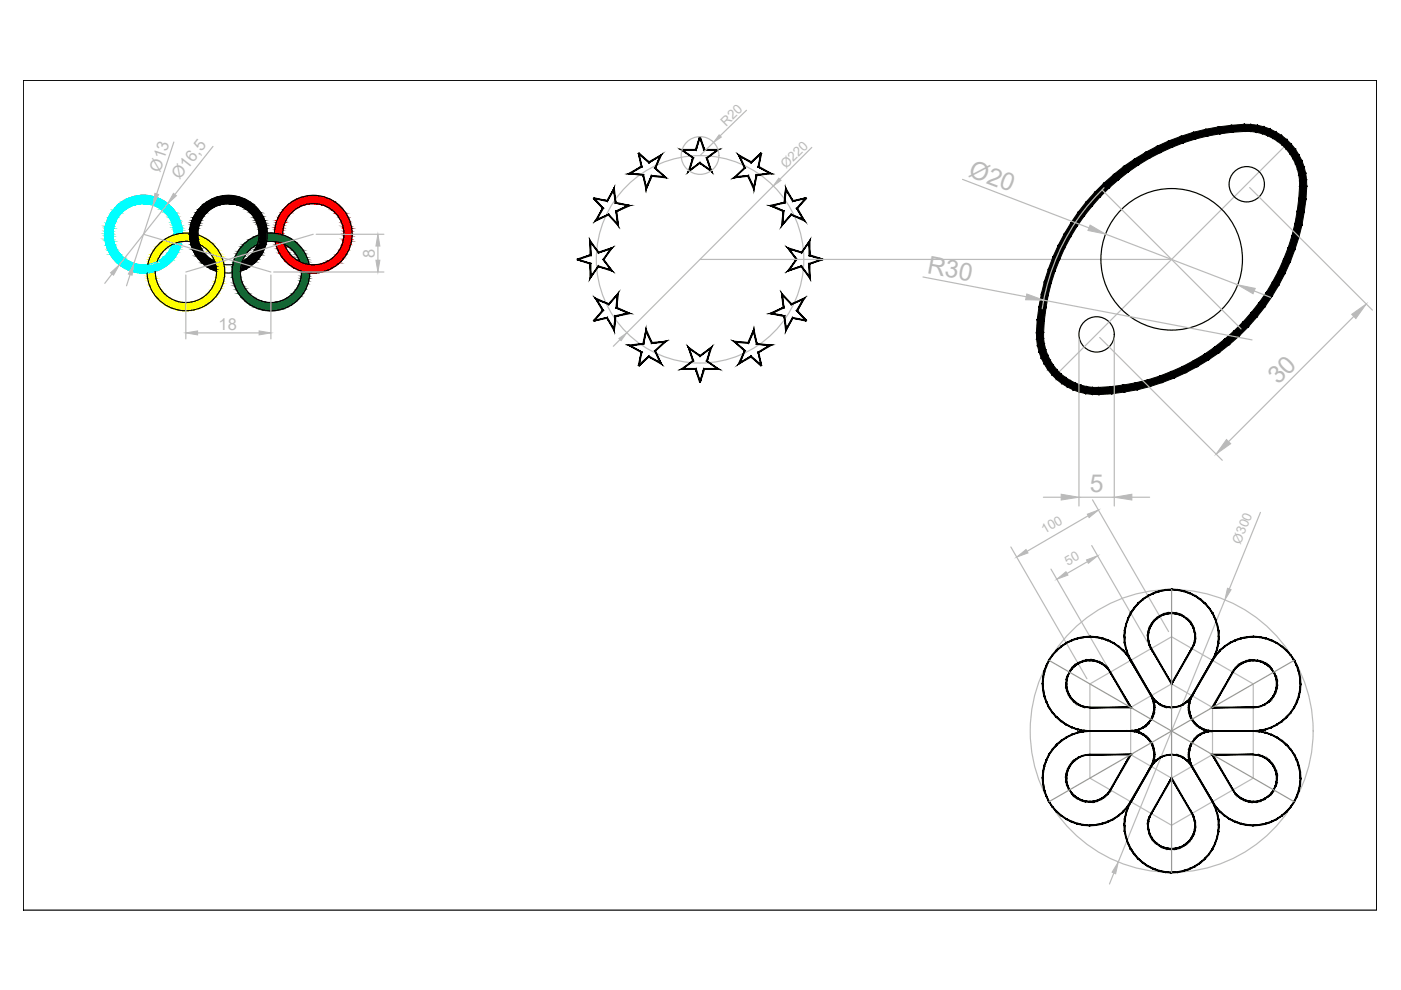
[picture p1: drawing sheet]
<svg xmlns="http://www.w3.org/2000/svg" width="297mm" height="210mm" viewBox="0 0 297 210" stroke-linecap="round" stroke-linejoin="round" font-family="sans-serif">
<defs><g id="words">
<g font-size="5.2" fill="#bababa">
<text x="205.1" y="37.3" transform="rotate(21 205.1 37.3)">Ø20</text>
<text x="196.4" y="57.8" transform="rotate(11 196.4 57.8)">R30</text>
<text x="271" y="81.7" transform="rotate(-45 271 81.7)">30</text>
<text x="231" y="104.4">5</text>
</g>
<g font-size="3.5" fill="#bababa">
<text x="33.9" y="36.6" transform="rotate(-72 33.9 36.6)">Ø13</text>
<text x="38" y="38.2" transform="rotate(-52 38 38.2)">Ø16,5</text>
<text x="79.4" y="54.6" transform="rotate(-90 79.4 54.6)">8</text>
<text x="46.3" y="69.9">18</text>
</g>
<g font-size="2.8" fill="#bababa">
<text x="154" y="26.9" transform="rotate(-44 154 26.9)">R20</text>
<text x="166.7" y="35.9" transform="rotate(-45 166.7 35.9)">Ø220</text>
<text x="221.5" y="113.2" transform="rotate(-30 221.5 113.2)">100</text>
<text x="226.4" y="120" transform="rotate(-30 226.4 120)">50</text>
<text x="263" y="115.5" transform="rotate(-68 263 115.5)">Ø300</text>
</g>
</g></defs>
<!-- layer: cotas -->
<g fill="none" stroke="#bababa" stroke-width=".25">
<path d="M36.9 30.1l-3.7 11M45.2 31l-8.1 10.2M151.3 30.2l-2.9 2.8M158.3 23.4l-5.6 5.4M163.9 39.4l-31 31.2M172.1 31.3l-6.8 6.7M204.1 38l26.8 10.3M234.1 39.8a45.2 45.2 0 0 0-13.1 25.7M265 39.8l26 26M272.8 30.6l-48.8 48.8M23.7 58.1l-1.5 2M27.6 58.2l-.8 2.4"/>
<path d="M30.4 49.7l27 8M32.5 43.5l-4.1 12.4M35.5 43.2l-10.2 12.9M39.4 58.3v13.6M57.4 58.3v13.6M58 57.7h23.4M66.4 49.7l-27 8M67 49.7h14.4M80.1 52.2v3M148.4 55h100M195.7 58.7l21.9 4.2M233.7 40.3l29.4 29.4"/>
<path d="M234.4 49.6l28 10.8M41.9 70.6h13M131.5 72l-1.5 1.4M221.3 63.6l44.2 8.5M228.8 71.9v35.4M233.2 71.6l26 26M236.2 71.9v35.4M265.9 61.7l3.5 1.3M287 67.1l-26.5 26.5M214.3 116l16.1 27.9M221.2 105.4h3.8M228.8 105.4h7.4"/>
<path d="M230.5 119.1l-4.3 2.5M230.7 109.4l-13 7.5M231.5 115.7l16.3 28.2M231.6 106l16.2 27.9M240 105.4h3.7M267.2 108.6l-6.6 16.3M222.8 120.7l16.3 28.2M259.7 127.2l-22.6 55.6M236.2 185.1l-1 2.3"/>
<circle cx="148.4" cy="33" r="4"/>
<circle cx="148.4" cy="55" r="22"/>
</g>
<!-- layer: 0 -->
<g fill="#000" stroke="#000" stroke-width=".21">
<path d="M44.8 57.1h1.1v.4zM47.2 41.5h2.4zM51 56.5h2l-1 .6z"/>
<path d="M135.3 32.5l.8 2.9-.6-2.9zM135.3 32.5l.8 2.9-.2-.1zM133.8 36.7l2.3-1.3-.2-.1zM133.2 36.8l2.7-1.5-2.1 1.4zM133.2 36.8l3.3 .2-2.7-.3zM133.2 36.8l3.3 .2-.2 .2zM136.5 37l-.2 .2 .7 2.4zM136.3 37.2l.7 2.4v.7zM138.1 37.2l-1.1 2.4v.7zM138.1 37.2l.1 .2-1.2 2.9zM138.1 37.2l.1 .2h2.6zM138.2 37.4h2.6l.5 .3zM138.8 35.7l2 1.7 .5 .3zM138.8 35.7l.2-.1 2.3 2.1zM139.9 33.2l-1.1 2.5 .2-.1zM139.9 33.2l.4-.5-1.3 2.9zM137.6 34.6l2.3-1.4 .4-.5zM137.6 34.3l2.7-1.6-2.7 1.9zM135.3 32.6l2.3 2v-.3zM135.3 32.6l.2-.2 2.1 1.9z"/>
<path d="M148.3 29l-.7 2.9 .9-2.8zM148.3 29l-.7 2.9-.2-.2zM144.9 31.9h2.7l-.2-.2zM144.3 31.7h3.1l-2.5 .2zM144.3 31.7l2.8 1.8-2.2-1.6zM144.3 31.7l2.8 1.8h-.3zM146.8 33.5l-.6 2.5 .9-2.5zM146.8 33.5l-.6 2.5-.3 .5zM146.2 36l-.3 .5 2.5-2.1zM145.9 36.5l2.5-2.1v.2zM148.4 34.4v.2l2.2 1.4zM148.4 34.6l2.2 1.4 .3 .5zM149.8 33.5l.8 2.5 .3 .5zM149.8 33.5h.2l.9 3zM149.8 33.5h.2l1.9-1.6zM150 33.5l1.9-1.6 .6-.2zM149.2 31.9h2.7l.6-.2zM149.4 31.7h3.1l-3.3 .2zM148.3 29.1l.9 2.8 .2-.2zM148.3 29.1l.2-.1 .9 2.7z"/>
<path d="M161.3 32.4l-2.1 2.2 2.3-2zM159.2 34.3l2.1-1.9-2.1 2.2zM157 33.2l2.2 1.4v-.3zM156.5 32.7l2.7 1.6-2.2-1.1zM156.5 32.7l1.5 3-1-2.5zM156.5 32.7l1.5 3-.2-.1zM157.8 35.6l-1.8 1.8 2-1.7zM155.5 37.7l2.3-2.1-1.8 1.8zM155.5 37.7l3.2-.5-2.7 .2zM155.5 37.7l3.2-.5-.1 .2zM158.7 37.2l-.1 .2 1.2 2.2zM158.6 37.4l1.2 2.2v.7zM160.3 37l-.5 2.6v.7zM160.3 37l.2 .2-.7 3.1zM160.3 37l.2 .2 2.5-.5zM160.5 37.2l2.5-.5 .6 .1zM160.7 35.4l2.3 1.3 .6 .1zM160.7 35.4l.2-.1 2.7 1.5zM161.3 32.5l-.6 2.9 .2-.1zM161.3 32.5h.2l-.6 2.8z"/>
<path d="M40.2 50.7h1.8zM40.2 50.7h1.8z"/>
<path d="M40.2 49.7l1.8 1-.1-1zM40.2 49.7l1.8 1h-1.8z"/>
<path d="M40.2 49.6l1.7 .1v-.1zM40.2 49.6l1.7 .1h-1.7z"/>
<path d="M40.2 48.7l1.7 .9 .1-.9zM40.2 48.7l1.7 .9h-1.7z"/>
<path d="M40.2 50.7l2 1-.2-1zM40.2 50.7l2 1h-1.7z"/>
<path d="M40.2 48.4l1.8 .3 .1-.3zM40.2 48.4l1.8 .3h-1.8z"/>
<path d="M40.4 47.7l1.7 .7 .1-.7zM40.4 47.7l1.7 .7h-1.9z"/>
<path d="M40.5 51.7l1.8 .2-.1-.2zM40.5 51.7l1.8 .2h-1.8z"/>
<path d="M40.5 51.9l2.2 .8-.4-.8zM40.5 51.9l2.2 .8h-1.9z"/>
<path d="M40.5 47.3l1.7 .4 .2-.4zM40.5 47.3l1.7 .4h-1.8z"/>
<path d="M40.7 46.8l1.7 .5 .2-.5zM40.7 46.8l1.7 .5h-1.9z"/>
<path d="M40.8 52.7l2 .3-.1-.3zM40.8 52.7l2 .3h-2z"/>
<path d="M40.8 53l2.4 .6-.4-.6zM40.8 53l2.4 .6h-2z"/>
<path d="M40.9 46.2l1.7 .6 .4-.6zM40.9 46.2l1.7 .6h-1.9z"/>
<path d="M41.1 45.9l1.9 .3 .1-.3zM41.1 45.9l1.9 .3h-2.1z"/>
<path d="M41.2 53.6l2.4 .4-.4-.4zM41.2 53.6l2.4 .4h-2.2z"/>
<path d="M41.4 54l2.5 .3-.3-.3zM41.4 54l2.5 .3h-2.3z"/>
<path d="M41.5 45.1l1.6 .8 .7-.8zM41.5 45.1l1.6 .8h-2z"/>
<path d="M41.6 45.1h2.2zM41.6 45.1h2.2z"/>
<path d="M41.6 54.3l3 .7-.7-.7zM41.6 54.3l3 .7h-2.5z"/>
<path d="M42.1 44.4l1.7 .7 .8-.7zM42.1 44.4l1.7 .7h-2.2z"/>
<path d="M42.1 55h2.5zM42.1 55h2.5z"/>
<path d="M42.1 55l3.4 .5-.9-.5zM42.1 55l3.4 .5h-2.9z"/>
<path d="M42.2 44.2l2.4 .2 .3-.2zM42.2 44.2l2.4 .2h-2.5z"/>
<path d="M42.6 43.9l2.3 .3 .6-.3zM42.6 43.9l2.3 .3h-2.7z"/>
<path d="M42.6 55.5l3 .3-.1-.3zM42.6 55.5l3 .3h-2.7z"/>
<path d="M42.9 55.8l2.9 .7-.2-.7zM42.9 55.8l2.9 .7h-2z"/>
<path d="M43.8 56.5h2zM43.8 56.5h2z"/>
<path d="M43.8 56.5l2.1 .6-.1-.6zM43.8 56.5l2.1 .6h-1.1z"/>
<path d="M43 43.5l2.5 .4 .9-.4zM43 43.5l2.5 .4h-2.9z"/>
<path d="M43 43.4h3.8zM43 43.4l3.4 .1h-3.4z"/>
<path d="M43.3 43.2l3.5 .2 .6-.2zM43 43.4l.3-.2 3.5 .2z"/>
<path d="M43.4 43.2h5zM43.3 43.2h4.1z"/>
<path d="M47.2 41.5l3.5 .3-1.1-.3zM46.1 41.8l1.1-.3 3.5 .3z"/>
<path d="M46.1 41.8l5.7 .4-1.1-.4zM45 42.2l1.1-.4 5.7 .4z"/>
<path d="M51 56.5v.6h1zM51 57.1h1l-1.1 .4z"/>
<path d="M45 42.2l7.9 .5-1.1-.5zM44 42.7l1-.5 7.9 .5z"/>
<path d="M44 42.7l9.5 .5-.6-.5zM43.4 43.2l.6-.5 9.5 .5z"/>
<path d="M51 56.5h2zM51 56.5h2z"/>
<path d="M48.4 43.2h5.2zM48.4 43.2h5.2z"/>
<path d="M49.4 43.2l4.4 .2-.2-.2zM49.4 43.2l4.4 .2h-3.7z"/>
<path d="M50.1 43.4l3.8 .1zM50.1 43.4l3.8 .1z"/>
<path d="M50.4 43.5l3.9 .4-.4-.4zM50.4 43.5l3.9 .4h-2.9z"/>
<path d="M51.2 55.8l1.8 .7 .9-.7zM51.2 55.8l1.8 .7h-2z"/>
<path d="M51.3 55.5l2.6 .3 .3-.3zM51.3 55.5l2.6 .3h-2.7z"/>
<path d="M51.4 43.9l3.2 .3-.3-.3zM51.4 43.9l3.2 .3h-2.7z"/>
<path d="M51.9 44.2l2.9 .2-.2-.2zM51.9 44.2l2.9 .2h-2.5z"/>
<path d="M52.2 55h2.5zM52.2 55h2.6z"/>
<path d="M52.2 55l2 .5 .5-.5zM51.3 55.5l.9-.5 2 .5z"/>
<path d="M52.3 44.4l3 .7-.5-.7zM52.3 44.4l3 .7h-2.3z"/>
<path d="M54.8 50.7h1.8zM54.8 50.7h1.8z"/>
<path d="M52.9 54.3l1.9 .7 .4-.7zM52.2 55l.7-.7 1.9 .7z"/>
<path d="M53 45.1h2.3zM53 45.1h2.3z"/>
<path d="M53.1 45.1l2.6 .8-.4-.8zM53.1 45.1l2.6 .8h-2z"/>
<path d="M53.2 54l2 .3 .2-.3zM53.2 54l2 .3h-2.3z"/>
<path d="M53.6 53.6l1.8 .4 .3-.4zM53.6 53.6l1.8 .4h-2.2z"/>
<path d="M53.7 45.9l2.2 .3-.2-.3zM53.7 45.9l2.2 .3h-2z"/>
<path d="M53.9 46.2l2.2 .6-.2-.6zM53.9 46.2l2.2 .6h-1.9z"/>
<path d="M54 53l1.7 .6 .3-.6zM54 53l1.7 .6h-2.1z"/>
<path d="M54.2 52.7l1.8 .3 .1-.3zM54.2 52.7l1.8 .3h-2z"/>
<path d="M54.2 46.8l2.1 .5-.2-.5zM54.2 46.8l2.1 .5h-1.9z"/>
<path d="M54.4 47.3l2 .4-.1-.4zM54.4 47.3l2 .4h-1.8z"/>
<path d="M54.6 51.7l1.8 .2v-.2zM54.6 51.7l1.8 .2h-1.9z"/>
<path d="M54.5 51.9l1.6 .8 .3-.8zM54.5 51.9l1.6 .8h-1.9z"/>
<path d="M54.6 47.7l2 .7-.2-.7zM54.6 47.7l2 .7h-1.8z"/>
<path d="M54.8 48.4l1.8 .3v-.3zM54.8 48.4l1.8 .3h-1.8z"/>
<path d="M54.8 48.7l1.9 .9-.1-.9zM54.8 48.7l1.9 .9h-1.8z"/>
<path d="M54.8 50.7l1.6 1 .2-1zM54.8 50.7l1.6 1h-1.8z"/>
<path d="M54.9 49.6l1.8 .1v-.1zM54.9 49.6l1.8 .1h-1.8z"/>
<path d="M54.9 49.7l1.7 1 .1-1zM54.9 49.7l1.7 1h-1.8z"/>
<path d="M122.5 54.9l-.1 .2 2.9 .8zM122.4 55.1l2.9 .8-.2 .1zM125.1 56l.2 2.5v-2.6zM125.1 56l.2 2.5-.2 .6zM126.9 56.4l-1.6 2.1-.2 .6zM126.9 56.4v.2l-1.8 2.5zM126.9 56.4v.2l2.5 .6zM126.9 56.6l2.5 .6 .5 .3zM127.8 55l1.6 2.2 .5 .3zM127.8 55h.2l1.9 2.5zM129.4 52.8l-1.6 2.2h.2zM129.4 52.8l.5-.3-1.9 2.5zM126.9 53.7l2.5-.9 .5-.3zM126.9 53.4l3-.9-3 1.2zM125.3 51.5l1.6 2.2v-.3zM125.1 50.9l1.8 2.5-1.6-1.9zM125.1 50.9l.2 3.3v-2.7zM125.1 50.9l.2 3.3-.2-.2zM122.5 55.1l2.8-.9-.2-.2zM122.4 54.9l2.7-.9-2.6 1.1z"/>
<path d="M126 41.9l-.2 .2 2.2 2.1zM125.8 42.1l2.2 2.1h-.3zM127.7 44.2l-1.1 2.3 1.4-2.3zM127.7 44.2l-1.1 2.3-.5 .4zM126.6 46.5l-.5 .4 3-1.5zM126.1 46.9l3-1.5-.1 .2zM129.1 45.4l-.1 .2 1.8 1.8zM129 45.6l1.8 1.8 .3 .6zM130.6 44.7l.2 2.7 .3 .6zM130.6 44.7l.2 .1 .3 3.2zM130.6 44.7l.2 .1 2.2-1.2zM130.8 44.8l2.2-1.2h.7zM130.4 43.1l2.6 .5h.7zM130.4 43.1l.2-.2 3.1 .7zM130.1 40.4l.3 2.7 .2-.2zM130.2 39.8l.4 3.1-.5-2.5zM130.2 39.8l-1.4 2.9 1.3-2.3zM130.2 39.8l-1.4 2.9-.1-.2zM125.9 42.1l2.9 .6-.1-.2zM125.9 41.9l2.8 .6-2.8-.4z"/>
<path d="M168 42.7l2.9-.6v-.2zM168.1 42.5l2.8-.6-2.9 .8zM166.7 40.4l1.3 2.3 .1-.2zM166.6 39.8l1.5 2.7-1.4-2.1zM166.6 39.8l-.2 3.3 .3-2.7zM166.6 39.8l-.2 3.3-.2-.2zM163.8 43.6l2.6-.5-.2-.2zM163.1 43.6l3.1-.7-2.4 .7zM163.1 43.6l3.1 1.1-2.4-1.1zM163.1 43.6l3.1 1.1-.2 .1zM166 44.8v2.6l.2-2.7zM166 44.8v2.6l-.3 .6zM167.8 45.4l-1.8 2-.3 .6zM167.8 45.4v.2l-2.1 2.4zM167.8 45.4v.2l2.4 .9zM167.8 45.6l2.4 .9 .5 .4zM168.9 44.2l1.3 2.3 .5 .4zM168.9 44.2h.2l1.6 2.7zM170.8 41.9l-1.9 2.3h.2zM170.8 41.9l.2 .2-1.9 2.1z"/>
<path d="M171.5 54.2l2.9 .9v-.2zM171.5 54.2l.2-.2 2.7 .9zM171.5 51.5v2.7l.2-.2zM171.7 50.9v3.1l-.2-2.5zM171.7 50.9l-1.7 2.8 1.5-2.2zM171.7 50.9l-1.7 2.8-.1-.3zM167.4 52.8l2.6 .9-.1-.3zM166.9 52.5l3 .9-2.5-.6zM166.9 52.5l2.1 2.5-1.6-2.2zM166.9 52.5l2.1 2.5h-.2zM168.8 55l-1.4 2.2 1.6-2.2zM168.8 55l-1.4 2.2-.5 .3zM166.9 57.5l3.1-1.1-2.6 .8zM166.9 57.5l3.1-1.1-.1 .2zM170 56.4l-.1 .2 1.6 1.9zM169.9 56.6l1.6 1.9 .2 .6zM171.5 55.9v2.6l.2 .6zM171.5 55.9l.2 .1v3.1zM171.5 55.9l.2 .1 2.7-1.1zM171.7 56l2.7-1.1v.2z"/>
<path d="M277.1 39.6l-.2 2.7-1.5-.2zM275.5 39.5l-.1 2.6 1.7-2.5zM275.5 39.5l1.5-1.3 .1 1.4zM275.5 38.3v1.2l1.5-1.3zM276.8 36.8l.2 1.4-1.5 .1zM275.4 37.1l.1 1.2 1.3-1.5zM276.5 35.4l.3 1.4-1.4 .3zM275.1 35.8l.3 1.3 1.1-1.7zM276 34.1l.5 1.3-1.4 .4zM274.6 34.7l.5 1.1 .9-1.7zM275.4 32.9l.6 1.2-1.4 .6zM274.1 33.6l.5 1.1 .8-1.8zM274.7 31.7l.7 1.2-1.3 .7zM273.5 32.6l.6 1 .6-1.9zM273.8 30.6l.9 1.1-1.2 .9zM272.7 31.6l.8 1 .3-2zM272.8 29.6l1 1-1.1 1zM272.8 29.6l-1 1.1 .9 .9zM271.7 28.7l1.1 .9-1 1.1zM271.7 28.7l-.9 1.2 1 .8zM270.5 28l1.2 .7-.9 1.2zM270.5 28l-.7 1.3 1 .6zM269.3 27.4l1.2 .6-.7 1.3zM269.3 27.4l-.6 1.4 1.1 .5zM268 26.9l1.3 .5-.6 1.4zM268 26.9l-.4 1.4 1.1 .5zM266.6 26.6l1.4 .3-.4 1.4zM266.6 26.6l-.3 1.4 1.3 .3zM265.2 26.4l1.4 .2-.3 1.4zM265.2 26.4v1.5l1.1 .1zM263.8 26.3l1.4 .1v1.5zM263.8 26.3l.1 1.6h1.3zM261.1 26.6l2.7-.3 .1 1.6zM261.1 26.6l.2 1.4 2.6-.1zM258.4 26.9l2.7-.3 .2 1.4zM258.4 26.9l.2 1.5 2.7-.4zM255.7 27.4l2.7-.5 .2 1.5zM255.7 27.4l.3 1.4 2.6-.4zM253.1 28l2.6-.6 .3 1.4zM253.1 28l.3 1.5 2.6-.7zM250.4 28.9l2.7-.9 .3 1.5zM250.4 28.9l.5 1.4 2.5-.8zM247.8 29.9l2.6-1 .5 1.4zM247.8 29.9l.6 1.4 2.5-1zM245.3 31l2.5-1.1 .6 1.4zM245.3 31l.7 1.4 2.4-1.1zM242.9 32.3l2.4-1.3 .7 1.4zM242.9 32.3l.8 1.3 2.3-1.2zM240.6 33.7l2.3-1.4 .8 1.3zM240.6 33.7l.8 1.2 2.3-1.3zM238.3 35.2l2.3-1.5 .8 1.2zM238.3 35.2l.9 1.3 2.2-1.6zM236.2 37l2.1-1.8 .9 1.3zM236.2 37l.9 1.1 2.1-1.6zM234.1 38.8l2.1-1.8 .9 1.1zM234.1 38.8l1 1 2-1.7zM234.1 38.8l1 1-2.9 .9zM232.2 40.7l1 1.1 1.9-2zM232.2 40.7l1 1.1-2.9 1zM230.3 42.8l1.2 .9 1.7-1.9zM230.3 42.8l1.2 .9-2.9 1.2zM228.6 44.9l1.3 .9 1.6-2.1zM228.6 44.9l1.3 .9-2.8 1.4zM227.1 47.2l1.2 .8 1.6-2.2zM227.1 47.2l1.2 .8-2.6 1.5zM225.7 49.5l1.3 .8 1.3-2.3zM225.7 49.5l1.3 .8-2.6 1.7zM224.4 52l1.3 .6 1.3-2.3zM224.4 52l1.3 .6-2.4 1.9zM223.3 54.5l1.3 .5 1.1-2.4zM223.3 54.5l1.3 .5-2.3 2zM222.3 57l1.4 .5 .9-2.5zM222.3 57l1.4 .5-2.3 2.2zM221.4 59.7l1.5 .3 .8-2.5zM221.4 59.7l1.5 .3-2.1 2.3zM222.9 60l-2.1 2.3 1.4 .3zM220.8 62.3l1.4 .3-1.9 2.4zM222.2 62.6l-1.9 2.4 1.5 .2zM220.3 65l1.5 .2-1.9 2.5zM221.8 65.2l-1.9 2.5 1.5 .2zM219.9 67.7l1.5 .2-1.7 2.6zM221.4 67.9l-1.7 2.6h1.6zM219.7 70.5h1.6l-1.5 1.4zM219.8 71.9l1.5-.1v-1.3zM219.8 71.9l1.5-.1-1.4 1.5zM221.3 71.8l-1.4 1.5 1.5-.3zM219.9 73.3l1.5-.3-1.1 1.6zM221.4 73l-1.1 1.6 1.4-.4zM220.3 74.6l1.4-.4-.9 1.7zM221.7 74.2l-.9 1.7 1.4-.6zM220.8 75.9l1.4-.6-.8 1.8zM222.2 75.3l-.8 1.8 1.3-.7zM221.4 77.1l1.3-.7-.6 1.9zM222.7 76.4l-.6 1.9 1.2-.9zM222.1 78.3l1.2-.9-.3 2zM223.3 77.4l-.3 2 1.1-1zM223 79.4l1.1-1-.1 2zM224.1 78.4l-.1 2 1-1.1zM225 79.3l.1 2-1.1-.9zM225 79.3l.1 2 .9-1.2zM226 80.1l.3 1.9-1.2-.7zM226 80.1l.3 1.9 .7-1.3zM227 80.7l.5 1.9-1.2-.6zM227 80.7l.5 1.9 .6-1.3zM228.1 81.3l.7 1.8-1.3-.5zM228.1 81.3l.7 1.8 .4-1.4zM229.2 81.7l1 1.8-1.4-.4zM229.2 81.7l1 1.8 .2-1.5zM230.4 82l1.1 1.6-1.3-.1zM230.4 82l1.1 1.6 .2-1.5zM231.7 82.1l1.2 1.6-1.4-.1zM231.7 82.1l1.2 1.6v-1.6zM232.9 82.1l2.8 1.4-2.8 .2zM232.9 82.1l2.8 1.4-.2-1.5zM235.5 82l2.9 1.1-2.7 .4zM235.5 82l2.9 1.1-.2-1.5zM238.2 81.6l2.9 1-2.7 .5zM238.2 81.6l2.9 1-.3-1.4zM240.8 81.2l3 .8-2.7 .6zM240.8 81.2l3 .8-.4-1.5zM243.4 80.5l3 .6-2.6 .9zM243.4 80.5l3 .6-.5-1.4zM245.9 79.7l3 .5-2.5 .9zM245.9 79.7l3 .5-.5-1.4zM248.4 78.8l3 .2-2.5 1.2zM248.4 78.8l3 .2-.6-1.3zM250.8 77.7h3.1l-2.5 1.3zM250.8 77.7h3.1l-.8-1.3zM253.1 76.4l3.1-.1-2.3 1.4zM253.1 76.4l3.1-.1-.8-1.2zM255.4 75.1l3.1-.3-2.3 1.5zM255.4 75.1l3.1-.3-.9-1.3zM257.6 73.5l3-.4-2.1 1.7zM257.6 73.5l3-.4-.9-1.2zM259.7 71.9l3-.6-2.1 1.8zM259.7 71.9l3-.6-1.1-1.1zM261.6 70.2l3.1-.9-2 2zM261.6 70.2l3.1-.9-1.1-1zM263.6 68.3l2.9-1.1-1.8 2.1zM265.3 66.3l-1.7 2 2.9-1.1zM265.3 66.3l2.9-1.2-1.7 2.1zM266.9 64.2l-1.6 2.1 2.9-1.2zM266.9 64.2l2.8-1.4-1.5 2.3zM268.5 62l-1.6 2.2 2.8-1.4zM268.5 62l2.6-1.5-1.4 2.3zM269.8 59.7l-1.3 2.3 2.6-1.5zM269.8 59.7l2.6-1.6-1.3 2.4zM271.1 57.4l-1.3 2.3 2.6-1.6zM271.1 57.4l2.4-1.8-1.1 2.5zM272.1 55l-1 2.4 2.4-1.8zM272.1 55l2.4-2-1 2.6zM273.1 52.5l-1 2.5 2.4-2zM273.1 52.5l2.3-2.1-.9 2.6zM273.9 50l-.8 2.5 2.3-2.1zM276 47.7l-.6 2.7-1.5-.4zM274.6 47.4l-.7 2.6 2.1-2.3zM276.5 45l-.5 2.7-1.4-.3zM275 44.8l-.4 2.6 1.9-2.4zM276.9 42.3l-.4 2.7-1.5-.2zM275.4 42.1l-.4 2.7 1.9-2.5z"/>
<path d="M125.9 67.9v.2l2.9-.8zM125.9 68.1l2.9-.8-.1 .2zM128.8 67.3l-.1 .2 1.4 2.1zM128.7 67.5l1.4 2.1 .1 .6zM130.4 66.9l-.3 2.7 .1 .6zM130.4 66.9l.2 .2-.4 3.1zM130.4 66.9l.2 .2 2.4-.7zM130.6 67.1l2.4-.7 .7 .1zM130.6 65.3l2.4 1.1 .7 .1zM130.6 65.3l.2-.1 2.9 1.3zM130.8 62.7l-.2 2.6 .2-.1zM131.1 62.1l-.3 3.1v-2.5zM131.1 62.1l-2 2.5 1.7-1.9zM131.1 62.1l-2 2.5-.1-.2zM126.6 63.6l2.5 1-.1-.2zM126.1 63.1l2.9 1.3-2.4-.8zM126.1 63.1l1.9 2.7-1.4-2.2zM126.1 63.1l1.9 2.7h-.3zM127.7 65.8l-1.7 2.3 2-2.3zM127.7 65.8l-1.7 2.3-.2-.1z"/>
<path d="M135.3 77.4l.2 .2 2.1-2.1zM137.6 75.5v.2l-2.1 1.9zM137.6 75.5v.2l2.3 1.1zM137.6 75.7l2.3 1.1 .4 .5zM138.8 74.4l1.1 2.4 .4 .5zM138.8 74.4h.2l1.3 2.9zM138.8 74.4h.2l1.8-1.8zM140.8 72.6l.5-.3-2.3 2.1zM138.1 72.8l2.7-.2 .5-.3zM138.2 72.6l3.1-.3-3.2 .5zM137 70.4l1.1 2.4 .1-.2zM137 69.7l1.2 2.9-1.2-2.2zM137 69.7l-.5 3.3 .5-2.6zM137 69.7l-.5 3.3-.2-.2zM133.8 73.3l2.7-.3-.2-.2zM133.2 73.2l3.1-.4-2.5 .5zM133.2 73.2l2.9 1.4-2.3-1.3zM133.2 73.2l2.9 1.4-.2 .1zM135.9 74.7l-.4 2.8 .6-2.9zM135.9 74.7l-.4 2.8h-.2z"/>
<path d="M160.7 74.6l.6 2.9h.2zM160.7 74.6l.2 .1 .6 2.8zM160.7 74.6l.2 .1 2.1-1.4zM160.9 74.7l2.1-1.4 .6-.1zM160.3 73l2.7 .3 .6-.1zM160.3 73l.2-.2 3.1 .4zM159.8 70.4l.5 2.6 .2-.2zM159.8 69.7l.7 3.1-.7-2.4zM159.8 69.7l-1.1 3.1 1.1-2.4zM159.8 69.7l-1.1 3.1-.1-.2zM156 72.6l2.7 .2-.1-.2zM155.5 72.3l3.1 .3h-2.6zM155.5 72.3l2.5 2.1-2-1.8zM155.5 72.3l2.5 2.1h-.2zM157.8 74.4l-.8 2.4 1-2.4zM157.8 74.4l-.8 2.4-.5 .5zM157 76.8l-.5 .5 2.7-1.8zM156.5 77.3l2.7-1.8v.2zM159.2 75.5v.2l2.3 1.7zM159.2 75.7l2.3 1.7-.2 .2z"/>
<path d="M168.9 65.8l1.9 2.3 .2-.1zM168.9 65.8h.2l1.9 2.2zM170.2 63.6l-1.3 2.2h.2zM170.2 63.6l.5-.5-1.6 2.7zM167.8 64.6l2.4-1 .5-.5zM167.8 64.4l2.9-1.3-2.9 1.5zM166 62.7l1.8 1.9v-.2zM165.7 62.1l2.1 2.3-1.8-1.7zM165.7 62.1l.5 3.2-.2-2.6zM165.7 62.1l.5 3.2-.2-.1zM163.8 66.4l2.4-1.1-.2-.1zM163.1 66.5l2.9-1.3-2.2 1.2zM163.1 66.5l3.3 .4-2.6-.5zM163.1 66.5l3.3 .4-.2 .2zM166.4 66.9l-.2 .2 .5 2.5zM166.2 67.1l.5 2.5-.1 .6zM168 67.3l-1.3 2.3-.1 .6zM168 67.3l.1 .2-1.5 2.7zM168 67.3l.1 .2 2.8 .4zM168.1 67.5l2.8 .4v.2z"/>
<path d="M149.2 78.1l-.9 2.9h.2zM149.2 78.1l.2 .2-.9 2.7zM149.2 78.1l.2 .2 2.5-.2zM149.4 78.3l2.5-.2 .6 .2zM149.8 76.6l2.1 1.5 .6 .2zM149.8 76.6l.2-.1 2.5 1.8zM150.6 74l-.8 2.6 .2-.1zM150.9 73.5l-.9 3 .6-2.5zM148.4 75.6l2.2-1.6 .3-.5zM148.4 75.4l2.5-1.9-2.5 2.1zM146.2 74l2.2 1.6v-.2zM145.9 73.5l2.5 1.9-2.2-1.4zM145.9 73.5l1.2 3.1-.9-2.6zM145.9 73.5l1.2 3.1-.3-.1zM144.9 78.1l2.2-1.5-.3-.1zM144.3 78.3l2.5-1.8-1.9 1.6zM144.3 78.3l3.3-.2h-2.7zM144.3 78.3l3.3-.2-.2 .2zM147.6 78.1l-.2 .2 1.1 2.7zM147.4 78.3l1.1 2.7h-.2z"/>
<path d="M239.1 138.9l.7 1-.2 .2zM238.9 139l.7 1.1-.5-1.2zM238.2 137.9l.9 1-.2 .1zM238.1 138l.8 1-.7-1.1zM237.2 137l1 .9-.1 .1zM237.2 137l-.1 .1 1 .9zM236.1 136.2l1.1 .8-.1 .1zM236.1 136.2l-.1 .2 1.1 .7zM234.9 135.7l1.2 .5-.1 .2zM234.9 135.7v.2l1.1 .5zM233.7 135.2l1.2 .5v.2zM233.7 135.2l-.1 .2 1.3 .5zM232.4 135l1.3 .2-.1 .2zM232.4 135v.2l1.2 .2zM231.1 134.9l1.3 .1v.2zM231.1 134.9v.2l1.3 .1zM229.8 135l1.3-.1v.2zM229.8 135v.2l1.3-.1zM228.5 135.2l1.3-.2v.2zM228.5 135.2v.2l1.3-.2zM227.2 135.7l1.3-.5v.2zM227.2 135.7l.1 .2 1.2-.5zM226 136.2l1.2-.5 .1 .2zM226 136.2l.1 .2 1.2-.5zM224.9 137l1.1-.8 .1 .2zM224.9 137l.2 .1 1-.7zM223.9 137.9l1-.9 .2 .1zM223.9 137.9l.2 .1 1-.9zM223.9 137.9l.2 .1-1 .9zM223.1 138.9l.1 .1 .9-1zM223.1 138.9l.1 .1-.9 .9zM223.2 139l-.9 .9 .2 .2zM222.3 139.9l.2 .2-.7 1zM222.5 140.1l-.7 1 .1 .1zM221.8 141.1l.1 .1-.6 1.2zM221.9 141.2l-.6 1.2h.2zM221.3 142.4h.2l-.4 1.3zM221.5 142.4l-.4 1.3h.2zM221.1 143.7h.2l-.3 1.3zM221.3 143.7l-.3 1.3h.2zM221 145h.2l-.1 1.3zM221.2 145l-.1 1.3h.2zM221.1 146.3h.2v1.3zM221.3 146.3v1.3l.2-.1zM221.3 147.6l.2-.1 .3 1.4zM221.5 147.5l.3 1.4 .1-.1zM221.8 148.9l.1-.1 .4 1.2zM221.9 148.8l.4 1.2h.2zM222.3 150h.2l.6 1.1zM222.5 150l.6 1.1 .1-.1zM223.1 151.1l.1-.1 .7 1.1zM223.2 151l.7 1.1 .2-.1zM223.9 152.1l.2-.1 .8 1zM224.1 152l.8 1 .2-.2zM225.1 152.8l.9 .9-1.1-.7zM225.1 152.8l.9 .9 .1-.1zM226.1 153.6l1.1 .7-1.2-.6zM226.1 153.6l1.1 .7 .1-.2zM227.3 154.1l1.2 .6-1.3-.4zM227.3 154.1l1.2 .6v-.1zM228.5 154.6l1.3 .4-1.3-.3zM228.5 154.6l1.3 .4v-.2zM229.8 154.8l1.3 .3-1.3-.1zM229.8 154.8l1.3 .3v-.2z"/>
<path d="M239.6 140.1l4.6 7.4-4.4-7.6zM239.6 140.1l4.6 7.4h-.2z"/>
<path d="M244 137.6l4.4 7.2-4.2-7.4zM244 137.6l4.4 7.2v.4z"/>
<path d="M253.2 136.8l-.4 .8-.2-.2zM253 136.7l-.4 .7 .6-.6zM253.4 135.9l-.2 .9-.2-.1zM253.2 135.9l-.2 .8 .4-.8zM253.5 135l-.1 .9h-.2zM253.3 135l-.1 .9 .3-.9zM253.4 134.1l.1 .9h-.2zM253.2 134.1l.1 .9 .1-.9zM253.2 133.2l.2 .9h-.2zM253 133.3l.2 .8v-.9zM252.8 132.4l.4 .8-.2 .1zM252.6 132.6l.4 .7-.2-.9zM252.3 131.7l.5 .7-.2 .2zM252.3 131.7l-.1 .1 .4 .8zM251.7 131.1l.6 .6-.1 .1zM251.7 131.1l-.2 .1 .7 .6zM250.9 130.6l.8 .5-.2 .1zM250.9 130.6v.1l.6 .5zM250.1 130.2l.8 .4v.1zM250.1 130.2v.2l.8 .3zM249.3 130l.8 .2v.2zM249.3 130l-.1 .2 .9 .2zM248.4 129.9l.9 .1-.1 .2zM248.4 129.9v.2l.8 .1zM247.5 130l.9-.1v.2zM247.5 130l.1 .2 .8-.1zM246.7 130.2l.8-.2 .1 .2zM246.7 130.2v.2l.9-.2zM245.9 130.6l.8-.4v.2zM245.9 130.6v.1l.8-.3zM245.1 131.1l.8-.5v.1zM245.1 131.1l.2 .1 .6-.5zM245.1 131.1l.2 .1-.8 .5zM244.5 131.7l.1 .1 .7-.6zM244.5 131.7l.1 .1-.6 .6zM244 132.4l.2 .2 .4-.8zM244 132.4l.2 .2-.6 .6zM244.2 132.6l-.6 .6 .2 .1zM243.6 133.2l.2 .1-.4 .8zM243.8 133.3l-.4 .8h.2zM243.4 134.1h.2l-.3 .9zM243.6 134.1l-.3 .9h.2zM243.3 135h.2l-.1 .9zM243.5 135l-.1 .9h.2zM243.4 135.9h.2v.9zM243.6 135.9v.9l.2-.1zM243.6 136.8l.2-.1 .2 .9zM243.8 136.7l.2 .9 .2-.2z"/>
<path d="M231.1 154.9v.2l8.6-.2zM231.1 155.1l8.6-.2v.2z"/>
<path d="M231.1 149.9v.2l8.5-.2zM231.1 150.1l8.5-.2 .3 .2z"/>
<path d="M229.8 155l1.3-.1v.2zM229.8 155v.2l1.3-.1zM228.5 155.3l1.3-.3v.2zM228.5 155.3v.1l1.3-.2zM227.2 155.7l1.3-.4v.1zM227.2 155.7l.1 .1 1.2-.4zM226 156.3l1.2-.6 .1 .1zM226 156.3l.1 .1 1.2-.6zM224.9 157l1.1-.7 .1 .1zM224.9 157l.2 .2 1-.8zM223.9 157.8l1-.8 .2 .2zM223.9 157.8l.2 .2 1-.8zM223.9 157.8l.2 .2-1 .8zM223.1 158.8l.1 .2 .9-1zM223.1 158.8l.1 .2-.9 .9zM223.2 159l-.9 .9 .2 .1zM222.3 159.9l.2 .1-.7 1.1zM222.5 160l-.7 1.1 .1 .1zM221.8 161.1l.1 .1-.6 1.2zM221.9 161.2l-.6 1.2h.2zM221.3 162.4h.2l-.4 1.3zM221.5 162.4l-.4 1.3h.2zM221.1 163.7h.2l-.3 1.3zM221.3 163.7l-.3 1.3h.2zM221 165h.2l-.1 1.3zM221.2 165l-.1 1.3h.2zM221.1 166.3h.2v1.3zM221.3 166.3v1.3h.2zM221.3 167.6h.2l.3 1.2zM221.5 167.6l.3 1.2h.1zM221.8 168.8h.1l.4 1.2zM221.9 168.8l.4 1.2 .2-.1zM222.3 170l.2-.1 .6 1.2zM222.5 169.9l.6 1.2 .1-.1zM223.1 171.1l.1-.1 .7 1.1zM223.2 171l.7 1.1 .2-.1zM223.9 172.1l.2-.1 .8 1zM224.1 172l.8 1 .2-.1zM224.9 173l.2-.1 .9 .9zM225.1 172.9l.9 .9 .1-.2zM226.1 173.6l1.1 .7-1.2-.5zM226.1 173.6l1.1 .7 .1-.2zM227.3 174.1l1.2 .7-1.3-.5zM227.3 174.1l1.2 .7v-.2zM228.5 174.6l1.3 .4-1.3-.2zM228.5 174.6l1.3 .4v-.2zM229.8 174.8l1.3 .3-1.3-.1zM229.8 174.8l1.3 .3v-.2zM231.1 174.9l1.3 .1-1.3 .1zM231.1 174.9l1.3 .1v-.2zM232.4 174.8h1.3l-1.3 .2zM232.4 174.8h1.3l-.1-.2zM233.6 174.6l1.3-.3-1.2 .5zM233.6 174.6l1.3-.3v-.2zM234.9 174.1l1.2-.3-1.2 .5zM234.9 174.1l1.2-.3-.1-.2zM236 173.6l1.2-.6-1.1 .8zM236 173.6l1.2-.6-.1-.1zM237.1 172.9l1.1-.8-1 .9zM237.1 172.9l1.1-.8-.1-.1zM238.1 172l1-.9-.9 1zM238.9 171l-.8 1 1-.9zM239.8 170l-.7 1.1-.2-.1zM239.6 169.9l-.7 1.1 .9-1z"/>
<path d="M230.2 160l.9-.1v.2zM230.2 160v.2l.9-.1zM229.3 160.2l.9-.2v.2zM229.3 160.2l.1 .2 .8-.2zM228.5 160.6l.8-.4 .1 .2zM228.5 160.6l.1 .2 .8-.4zM227.8 161.1l.7-.5 .1 .2zM227.8 161.1l.2 .2 .6-.5zM227.8 161.1l.2 .2-.8 .4zM227.2 161.7l.1 .2 .7-.6zM227.2 161.7l.1 .2-.6 .5zM226.7 162.4l.2 .1 .4-.6zM226.7 162.4l.2 .1-.6 .8zM226.9 162.5l-.6 .8h.2zM226.3 163.3h.2l-.5 .8zM226.5 163.3l-.5 .8h.3zM226 164.1h.3l-.3 .9zM226.3 164.1l-.3 .9h.2zM226 165h.2l-.2 .9zM226.2 165l-.2 .9 .3-.1zM226 165.9l.3-.1v.9zM226.3 165.8v.9h.2zM226.3 166.7h.2l.2 .8zM226.5 166.7l.2 .8 .2-.1zM226.7 167.5l.2-.1 .3 .9zM226.9 167.4l.3 .9 .1-.1zM227.3 168.2l.5 .7-.6-.6zM227.3 168.2l.5 .7 .2-.1zM227.8 168.9l.2-.1 .5 .6zM228 168.8l.5 .6 .1-.2zM228.6 169.2l.7 .6-.8-.4zM228.6 169.2l.7 .6 .1-.2zM229.4 169.6l.8 .4-.9-.2zM229.4 169.6l.8 .4v-.2zM230.2 169.8l.9 .3-.9-.1zM230.2 169.8l.9 .3v-.2zM231.1 169.9l.9 .1-.9 .1zM231.1 169.9l.9 .1-.1-.2zM231.9 169.8h.9l-.8 .2zM231.9 169.8h.9l-.1-.2zM232.7 169.6l.9-.2-.8 .4zM232.7 169.6l.9-.2-.1-.2zM233.5 169.2l.8-.3-.7 .5zM233.5 169.2l.8-.3-.1-.1zM234.2 168.8l.8-.5-.7 .6zM234.2 168.8l.8-.5-.1-.1zM234.9 168.2l.6-.7-.5 .8zM235.3 167.4l-.4 .8 .6-.7z"/>
<path d="M235 141.7l.5 .8-.2 .1zM235 141.7l-.1 .1 .4 .8zM234.3 141.1l.7 .6-.1 .1zM234.3 141.1l-.1 .1 .7 .6zM233.6 140.6l.7 .5-.1 .1zM233.6 140.6l-.1 .2 .7 .4zM232.8 140.2l.8 .4-.1 .2zM232.8 140.2l-.1 .2 .8 .4zM232 140l.8 .2-.1 .2zM232 140l-.1 .2 .8 .2zM231.1 139.9l.9 .1-.1 .2zM231.1 139.9v.2l.8 .1zM230.2 140l.9-.1v.2zM230.2 140v.2l.9-.1zM229.3 140.2l.9-.2v.2zM229.3 140.2l.1 .2 .8-.2zM228.5 140.6l.8-.4 .1 .2zM228.5 140.6l.1 .2 .8-.4zM227.8 141.1l.7-.5 .1 .2zM227.8 141.1l.2 .1 .6-.4zM227.8 141.1l.2 .1-.8 .5zM227.2 141.7l.1 .1 .7-.6zM227.2 141.7l.1 .1-.6 .7zM227.3 141.8l-.6 .7 .2 .1zM226.7 142.5l.2 .1-.6 .7zM226.9 142.6l-.6 .7h.2zM226.3 143.3h.2l-.5 .8zM226.5 143.3l-.5 .8 .3 .1zM226 144.1l.3 .1-.3 .8zM226.3 144.2l-.3 .8h.2zM226 145h.2l-.2 .9zM226.2 145l-.2 .9h.3zM226 145.9h.3v.8zM226.3 145.9v.8h.2zM226.3 146.7h.2l.2 .8zM226.5 146.7l.2 .8h.2zM226.7 147.5h.2l.3 .8zM226.9 147.5l.3 .8 .1-.2zM227.2 148.3l.1-.2 .5 .8zM227.3 148.1l.5 .8 .2-.2zM227.8 148.9l.2-.2 .5 .7zM228 148.7l.5 .7 .1-.2zM228.6 149.2l.7 .6-.8-.4zM228.6 149.2l.7 .6 .1-.2zM229.4 149.6l.8 .4-.9-.2zM229.4 149.6l.8 .4v-.2zM230.2 149.8l.9 .3-.9-.1zM230.2 149.8l.9 .3v-.2z"/>
<path d="M235.3 142.6l4.3 7.3 .3 .2zM235.3 142.6l.2-.1 4.4 7.6z"/>
<path d="M239.7 154.9l.9 .1-.9 .1zM239.7 154.9l.9 .1v-.2zM240.6 154.8h.9l-.9 .2zM240.6 154.8h.9l-.1-.2zM241.4 154.6l.9-.2-.8 .4zM241.4 154.6l.9-.2-.1-.2zM242.2 154.2l.8-.3-.7 .5zM242.2 154.2l.8-.3-.1-.1zM242.9 153.8l.8-.5-.7 .6zM243.5 153.1l-.6 .7 .8-.5zM243.5 153.1l.7-.6-.5 .8zM244 152.5l-.5 .6 .7-.6zM244.5 151.7l-.3 .8h-.2zM244.3 151.7l-.3 .8 .5-.8zM244.8 150.9l-.3 .8h-.2zM244.5 150.8l-.2 .9 .5-.8zM244.8 150v.9l-.3-.1zM244.6 150l-.1 .8 .3-.8zM244.8 149.1v.9h-.2zM244.5 149.2l.1 .8 .2-.9zM244.5 148.3l.3 .8-.3 .1zM244.3 148.3l.2 .9v-.9zM244.2 147.5l.3 .8h-.2zM244 147.5l.3 .8-.1-.8z"/>
<path d="M231.1 155.1h8.6v-.2zM231.1 154.9h8.6l-8.6 .2z"/>
<path d="M239.6 140.1l4.4 7.4h.2zM239.6 140.1l.2-.2 4.4 7.6z"/>
<path d="M244 147.5h.2l.3 .8zM244.2 147.5l.3 .8 .1-.2zM244.5 148.3l.1-.2 .5 .8zM244.6 148.1l.5 .8 .2-.2zM245.3 148.7l.6 .7-.8-.5zM245.3 148.7l.6 .7v-.2zM245.9 149.2l.8 .6-.8-.4zM245.9 149.2l.8 .6v-.2zM246.7 149.6l.8 .4-.8-.2zM246.7 149.6l.8 .4 .1-.2zM247.6 149.8l.8 .3-.9-.1zM247.6 149.8l.8 .3v-.2zM248.4 149.9l.9 .1-.9 .1zM248.4 149.9l.9 .1-.1-.2zM249.2 149.8h.9l-.8 .2zM249.2 149.8h.9v-.2zM250.1 149.6l.8-.2-.8 .4zM250.1 149.6l.8-.2v-.2zM250.9 149.2l.8-.3-.8 .5zM250.9 149.2l.8-.3-.2-.2zM251.5 148.7l.8-.4-.6 .6zM251.5 148.7l.8-.4-.1-.2zM252.2 148.1l.6-.6-.5 .8zM252.6 147.5l-.4 .6 .6-.6z"/>
<path d="M252.6 137.4l-4.2 7.4v.4zM252.6 137.4l.2 .2-4.4 7.6z"/>
<path d="M252.6 147.5h.2l-.5 .8zM252.8 147.5l-.5 .8h.2zM252.3 148.3h.2l-.5 .8zM252.5 148.3l-.5 .8 .3 .1zM252 149.1l.3 .1-.3 .8zM252.3 149.2l-.3 .8h.2zM252 150h.2l-.2 .9zM252.2 150l-.2 .9 .3-.1zM252 150.9l.3-.1v.9zM252.3 150.8v.9h.2zM252.3 151.7h.2l.1 .8zM252.5 151.7l.1 .8h.2zM252.6 152.5h.2l.3 .8zM252.8 152.5l.3 .8 .2-.2zM253.1 153.3l.2-.2 .5 .8zM253.3 153.1l.5 .8 .1-.1zM253.8 153.9l.1-.1 .6 .6zM253.9 153.8l.6 .6 .1-.2zM254.6 154.2l.7 .6-.8-.4zM254.6 154.2l.7 .6 .1-.2zM255.4 154.6l.8 .4-.9-.2zM255.4 154.6l.8 .4v-.2zM256.2 154.8l.9 .3-.9-.1zM256.2 154.8l.9 .3v-.2z"/>
<path d="M257 139.9l-4.4 7.6h.2zM257 139.9l.2 .2-4.4 7.4z"/>
<path d="M256.2 155l.9-.1v.2zM256.2 155v.2l.9-.1zM255.3 155.2l.9-.2v.2zM255.3 155.2l.1 .2 .8-.2zM254.5 155.6l.8-.4 .1 .2zM254.5 155.6l.1 .2 .8-.4zM253.8 156.1l.7-.5 .1 .2zM253.8 156.1l.1 .1 .7-.4zM253.8 156.1l.1 .1-.8 .5zM253.1 156.7l.2 .2 .6-.7zM253.1 156.7l.2 .2-.7 .6zM252.6 157.5h.2l.5-.6zM252.6 157.5h.2l-.5 .8zM252.8 157.5l-.5 .8h.2zM252.3 158.3h.2l-.5 .8zM252.5 158.3l-.5 .8h.3zM252 159.1h.3l-.3 .9zM252.3 159.1l-.3 .9h.2zM252 160h.2l-.2 .9zM252.2 160l-.2 .9 .3-.1zM252 160.9l.3-.1v.9zM252.3 160.8v.9h.2zM252.3 161.7h.2l.1 .8zM252.5 161.7l.1 .8 .2-.1z"/>
<path d="M257.1 154.9v.2l8.6-.2zM257.1 155.1l8.6-.2v.2z"/>
<path d="M257 139.9l-4.2 7.6 4.4-7.4zM257 139.9l-4.2 7.6h-.2z"/>
<path d="M257.7 138.9l-.5 1.2-.2-.2zM257.5 138.8l-.5 1.1 .7-1zM258.1 137.6l-.4 1.3-.2-.1zM258 137.6l-.5 1.2 .6-1.2zM258.4 136.3l-.3 1.3h-.1zM258.2 136.3l-.2 1.3 .4-1.3zM258.5 135l-.1 1.3h-.2zM258.3 135l-.1 1.3 .3-1.3zM258.4 133.7l.1 1.3h-.2zM258.2 133.7l.1 1.3 .1-1.3zM258.1 132.4l.3 1.3h-.2zM258 132.4l.2 1.3-.1-1.3zM257.7 131.1l.4 1.3h-.1zM257.5 131.2l.5 1.2-.3-1.3zM257.2 129.9l.5 1.2-.2 .1zM257 130.1l.5 1.1-.3-1.3zM256.4 128.8l.8 1.1-.2 .2zM256.4 128.8l-.1 .2 .7 1.1zM255.6 127.9l.8 .9-.1 .2zM255.4 128l.9 1-.7-1.1zM254.5 127l1.1 .9-.2 .1zM254.5 127l-.1 .1 1 .9zM253.4 126.3l1.1 .7-.1 .1zM253.4 126.3v.1l1 .7zM252.3 125.7l1.1 .6v.1zM252.3 125.7l-.1 .2 1.2 .5zM251 125.2l1.3 .5-.1 .2zM251 125.2v.2l1.2 .5zM249.7 125l1.3 .2v.2zM249.7 125v.2l1.3 .2zM248.4 124.9l1.3 .1v.2zM248.4 124.9v.2l1.3 .1zM247.1 125l1.3-.1v.2zM247.1 125v.2l1.3-.1zM245.8 125.2l1.3-.2v.2zM245.8 125.2v.2l1.3-.2zM244.5 125.7l1.3-.5v.2zM244.5 125.7l.1 .2 1.2-.5zM243.4 126.3l1.1-.6 .1 .2zM243.4 126.3v.1l1.2-.5zM242.3 127l1.1-.7v.1zM242.3 127l.1 .1 1-.7zM241.2 127.9l1.1-.9 .1 .1zM241.2 127.9l.2 .1 1-.9zM241.2 127.9l.2 .1-1 .8zM240.4 128.8l.2 .2 .8-1zM240.4 128.8l.2 .2-1 .9zM240.6 129l-1 .9 .2 .2zM239.6 129.9l.2 .2-.7 1zM239.8 130.1l-.7 1 .2 .1zM239.1 131.1l.2 .1-.6 1.2zM239.3 131.2l-.6 1.2h.1zM238.7 132.4h.1l-.4 1.3zM238.8 132.4l-.4 1.3h.2zM238.4 133.7h.2l-.3 1.3zM238.6 133.7l-.3 1.3h.2zM238.3 135h.2l-.1 1.3zM238.5 135l-.1 1.3h.2zM238.4 136.3h.2l.1 1.3zM238.6 136.3l.1 1.3h.1zM238.7 137.6h.1l.3 1.3zM238.8 137.6l.3 1.3 .2-.1zM239.1 138.9l.2-.1 .3 1.3zM239.3 138.8l.3 1.3 .2-.2z"/>
<path d="M256.9 150.1l8.8-.2h-8.5zM256.9 150.1l8.8-.2v.2z"/>
<path d="M261.3 142.5l-4.1 7.4 4.3-7.3zM261.3 142.5l-4.1 7.4-.3 .2z"/>
<path d="M257.1 155.1h8.6v-.2zM257.1 154.9h8.6l-8.6 .2z"/>
<path d="M265.7 154.9l1.3 .1-1.3 .1zM265.7 154.9l1.3 .1v-.2zM267 154.8l1.3-.1-1.3 .3zM267 154.8l1.3-.1v-.1zM268.3 154.6l1.3-.3-1.3 .4zM268.3 154.6l1.3-.3-.1-.2zM269.5 154.1l1.2-.4-1.1 .6zM269.5 154.1l1.2-.4v-.1zM270.7 153.6l1.2-.6-1.2 .7zM270.7 153.6l1.2-.6-.2-.2zM271.7 152.8l1.2-.7-1 .9zM271.7 152.8l1.2-.7-.2-.1zM272.7 152l1-.9-.8 1zM273.6 151l-.9 1 1-.9zM274.5 150l-.8 1.1-.1-.1zM274.3 150l-.7 1 .9-1zM275.1 148.9l-.6 1.1h-.2zM274.9 148.8l-.6 1.2 .8-1.1zM275.5 147.6l-.4 1.3-.2-.1zM275.3 147.5l-.4 1.3 .6-1.2zM275.7 146.3l-.2 1.3-.2-.1zM275.5 146.3l-.2 1.2 .4-1.2zM275.8 145l-.1 1.3h-.2zM275.6 145l-.1 1.3 .3-1.3zM275.7 143.7l.1 1.3h-.2zM275.5 143.7l.1 1.3 .1-1.3zM275.5 142.4l.2 1.3h-.2zM275.3 142.4l.2 1.3v-1.3zM275.1 141.1l.4 1.3h-.2zM274.9 141.2l.4 1.2-.2-1.3zM274.5 139.9l.6 1.2-.2 .1zM274.3 140.1l.6 1.1-.4-1.3zM273.7 138.9l.8 1-.2 .2zM273.6 139l.7 1.1-.6-1.2zM272.9 137.9l.8 1-.1 .1zM272.7 138l.9 1-.7-1.1zM271.9 137l1 .9-.2 .1zM271.9 137l-.2 .1 1 .9zM270.7 136.2l1.2 .8-.2 .1zM270.7 136.2v.2l1 .7zM269.6 135.7l1.1 .5v.2zM269.6 135.7l-.1 .2 1.2 .5zM268.3 135.2l1.3 .5-.1 .2zM268.3 135.2v.2l1.2 .5zM267 135l1.3 .2v.2zM267 135v.2l1.3 .2zM265.7 134.9l1.3 .1v.2zM265.7 134.9v.2l1.3 .1zM264.4 135l1.3-.1v.2zM264.4 135v.2l1.3-.1zM263.1 135.2l1.3-.2v.2zM263.1 135.2l.1 .2 1.2-.2zM261.9 135.7l1.2-.5 .1 .2zM261.9 135.7v.2l1.3-.5zM260.7 136.2l1.2-.5v.2zM260.7 136.2l.1 .2 1.1-.5zM259.6 137l1.1-.8 .1 .2zM259.6 137l.1 .1 1.1-.7zM258.6 137.9l1-.9 .1 .1zM258.6 137.9l.1 .1 1-.9zM258.6 137.9l.1 .1-1 .9zM257.7 138.9l.2 .1 .8-1zM257.7 138.9l.2 .1-.9 .9zM257.9 139l-.9 .9 .2 .2z"/>
<path d="M265.7 149.9l.9 .1-.9 .1zM265.7 149.9l.9 .1v-.2zM266.6 149.8h.8l-.8 .2zM266.6 149.8h.8v-.2zM267.4 149.6l.9-.2-.9 .4zM267.4 149.6l.9-.2-.1-.2zM268.2 149.2l.8-.3-.7 .5zM268.2 149.2l.8-.3-.1-.2zM268.9 148.7l.7-.4-.6 .6zM268.9 148.7l.7-.4-.1-.2zM269.5 148.1l.6-.6-.5 .8zM269.9 147.5l-.4 .6 .6-.6zM270.5 146.7l-.4 .8h-.2zM270.3 146.7l-.4 .8 .6-.8zM270.7 145.9l-.2 .8h-.2zM270.5 145.9l-.2 .8 .4-.8zM270.8 145l-.1 .9h-.2zM270.6 145l-.1 .9 .3-.9zM270.7 144.1l.1 .9h-.2zM270.5 144.2l.1 .8 .1-.9zM270.5 143.3l.2 .8-.2 .1zM270.3 143.3l.2 .9v-.9zM270.1 142.5l.4 .8h-.2zM269.9 142.6l.4 .7-.2-.8zM269.6 141.7l.5 .8-.2 .1zM269.6 141.7l-.1 .1 .4 .8zM269 141.1l.6 .6-.1 .1zM269 141.1l-.1 .1 .6 .6zM268.3 140.6l.7 .5-.1 .1zM268.3 140.6l-.1 .2 .7 .4zM267.4 140.2l.9 .4-.1 .2zM267.4 140.2v.2l.8 .4zM266.6 140l.8 .2v.2zM266.6 140v.2l.8 .2zM265.7 139.9l.9 .1v.2zM265.7 139.9v.2l.9 .1zM264.8 140l.9-.1v.2zM264.8 140l.1 .2 .8-.1zM264 140.2l.8-.2 .1 .2zM264 140.2l.1 .2 .8-.2zM263.2 140.6l.8-.4 .1 .2zM263.2 140.6l.1 .2 .8-.4zM262.5 141.1l.7-.5 .1 .2zM262.5 141.1l.1 .1 .7-.4zM262.5 141.1l.1 .1-.8 .5zM261.8 141.7l.1 .1 .7-.6zM261.8 141.7l.1 .1-.6 .7zM261.9 141.8l-.6 .7 .2 .1z"/>
<path d="M239.6 160.1l-4.3 7.3 .2 .1zM239.6 160.1l.3-.2-4.4 7.6z"/>
<path d="M231.1 160.1h8.5l.3-.2zM231.1 159.9h8.8l-8.8 .2z"/>
<path d="M244 162.4l-4.4 7.5 .2 .1zM244 162.4l.2 .1-4.4 7.5z"/>
<path d="M239.6 169.9l.2 .1-.7 1.1zM239.8 170l-.7 1.1 .2 .1zM239.1 171.1l.2 .1-.6 1.2zM239.3 171.2l-.6 1.2h.1zM238.7 172.4h.1l-.4 1.3zM238.8 172.4l-.4 1.3h.2zM238.4 173.7h.2l-.3 1.3zM238.6 173.7l-.3 1.3h.2zM238.3 175h.2l-.1 1.3zM238.5 175l-.1 1.3h.2zM238.4 176.3h.2l.1 1.3zM238.6 176.3l.1 1.3h.1zM238.7 177.6h.1l.3 1.3zM238.8 177.6l.3 1.3 .2-.1zM239.1 178.9l.2-.1 .3 1.3zM239.3 178.8l.3 1.3 .2-.2zM239.6 180.1l.2-.2 .6 1.3zM239.8 179.9l.6 1.3 .2-.2zM240.4 181.2l.2-.2 .6 1.1zM240.6 181l.6 1.1 .2-.1zM241.2 182.1l.2-.1 .9 1zM241.4 182l.9 1 .1-.1zM242.4 182.9l1 .8-1.1-.7zM242.4 182.9l1 .8v-.1zM243.4 183.6l1.1 .7-1.1-.6zM243.4 183.6l1.1 .7 .1-.2zM244.6 184.1l1.2 .7-1.3-.5zM244.6 184.1l1.2 .7v-.3zM245.8 184.5l1.3 .5-1.3-.2zM245.8 184.5l1.3 .5v-.2zM247.1 184.8l1.3 .3-1.3-.1zM247.1 184.8l1.3 .3v-.2zM248.4 184.9l1.3 .1-1.3 .1zM248.4 184.9l1.3 .1v-.2zM249.7 184.8h1.3l-1.3 .2zM249.7 184.8h1.3v-.3zM251 184.5l1.3-.2-1.3 .5zM251 184.5l1.3-.2-.1-.2zM252.2 184.1l1.2-.4-1.1 .6zM252.2 184.1l1.2-.4v-.1zM253.4 183.6l1.1-.6-1.1 .7zM253.4 183.6l1.1-.6-.1-.1zM254.4 182.9l1.2-.8-1.1 .9zM254.4 182.9l1.2-.8-.2-.1zM255.4 182l1-.8-.8 .9zM256.3 181l-.9 1 1-.8zM257.2 180.1l-.8 1.1-.1-.2zM257 179.9l-.7 1.1 .9-.9zM257.7 178.9l-.5 1.2-.2-.2zM257.5 178.8l-.5 1.1 .7-1zM258.1 177.6l-.4 1.3-.2-.1zM258 177.6l-.5 1.2 .6-1.2zM258.4 176.3l-.3 1.3h-.1zM258.2 176.3l-.2 1.3 .4-1.3zM258.5 175l-.1 1.3h-.2zM258.3 175l-.1 1.3 .3-1.3zM258.4 173.7l.1 1.3h-.2zM258.2 173.7l.1 1.3 .1-1.3zM258.1 172.4l.3 1.3h-.2zM258 172.4l.2 1.3-.1-1.3zM257.7 171.1l.4 1.3h-.1zM257.5 171.2l.5 1.2-.3-1.3zM257.2 169.9l.5 1.2-.2 .1zM257 170l.5 1.2-.3-1.3z"/>
<path d="M244 172.4l.2 .1-.6 .7zM244.2 172.5l-.6 .7 .2 .1zM243.6 173.2l.2 .1-.4 .8zM243.8 173.3l-.4 .8h.2zM243.4 174.1h.2l-.3 .9zM243.6 174.1l-.3 .9h.2zM243.3 175h.2l-.1 .9zM243.5 175l-.1 .9 .2-.1zM243.4 175.9l.2-.1v1zM243.6 175.8v1l.2-.1zM243.6 176.8l.2-.1 .2 .9zM243.8 176.7l.2 .9 .2-.2zM244 177.6l.2-.2 .3 .9zM244.2 177.4l.3 .9 .1-.1zM244.6 178.2l.5 .7-.6-.6zM244.6 178.2l.5 .7 .2-.2zM245.3 178.7l.6 .7-.8-.5zM245.3 178.7l.6 .7v-.1zM245.9 179.3l.8 .5-.8-.4zM245.9 179.3l.8 .5v-.2zM246.7 179.6l.8 .4-.8-.2zM246.7 179.6l.8 .4 .1-.2zM247.6 179.8l.8 .3-.9-.1zM247.6 179.8l.8 .3v-.2zM248.4 179.9l.9 .1-.9 .1zM248.4 179.9l.9 .1-.1-.2zM249.2 179.8h.9l-.8 .2zM249.2 179.8h.9v-.2zM250.1 179.6l.8-.2-.8 .4zM250.1 179.6l.8-.2v-.1zM250.9 179.3l.8-.4-.8 .5zM250.9 179.3l.8-.4-.2-.2zM251.5 178.7l.8-.4-.6 .6zM251.5 178.7l.8-.4-.1-.1zM252.2 178.2l.6-.6-.5 .7zM252.6 177.4l-.4 .8 .6-.6zM253.2 176.8l-.4 .8-.2-.2zM253 176.7l-.4 .7 .6-.6zM253.4 175.9l-.2 .9-.2-.1zM253.2 175.8l-.2 .9 .4-.8zM253.5 175l-.1 .9-.2-.1zM253.3 175l-.1 .8 .3-.8zM253.4 174.1l.1 .9h-.2zM253.2 174.1l.1 .9 .1-.9zM253.2 173.2l.2 .9h-.2zM253 173.3l.2 .8v-.9zM252.8 172.4l.4 .8-.2 .1zM252.6 172.5l.4 .8-.2-.9z"/>
<path d="M244.5 161.7l-.3 .8-.2-.1zM244.3 161.7l-.3 .7 .5-.7zM244.8 160.9l-.3 .8h-.2zM244.5 160.8l-.2 .9 .5-.8zM244.8 160v.9l-.3-.1zM244.6 160l-.1 .8 .3-.8zM244.8 159.1v.9h-.2zM244.5 159.1l.1 .9 .2-.9zM244.5 158.3l.3 .8h-.3zM244.3 158.3l.2 .8v-.8zM244.2 157.5l.3 .8h-.2zM244 157.5l.3 .8-.1-.8zM243.7 156.7l.5 .8h-.2zM243.5 156.9l.5 .6-.3-.8zM243 156.1l.7 .6-.2 .2zM243 156.1l-.1 .1 .6 .7zM242.3 155.6l.7 .5-.1 .1zM242.3 155.6l-.1 .2 .7 .4zM241.5 155.2l.8 .4-.1 .2zM241.5 155.2l-.1 .2 .8 .4zM240.6 155l.9 .2-.1 .2zM240.6 155v.2l.8 .2zM239.7 154.9l.9 .1v.2zM239.7 154.9v.2l.9 .1z"/>
<path d="M244 162.4l-4.2 7.6 4.4-7.5zM244 162.4l-4.2 7.6-.2-.1z"/>
<path d="M248.4 164.8l-4.2 7.7 4.2-7.3zM248.4 164.8l-4.2 7.7-.2-.1z"/>
<path d="M248.4 165.2l4.2 7.3 .2-.1zM248.4 164.8l4.4 7.6-4.4-7.2z"/>
<path d="M252.3 161.7l.5 .7-.2 .1zM252.3 161.7l-.1 .2 .4 .6zM251.7 161.1l.6 .6-.1 .2zM251.7 161.1l-.2 .2 .7 .6zM250.9 160.6l.8 .5-.2 .2zM250.9 160.6v.2l.6 .5zM250.1 160.2l.8 .4v.2zM250.1 160.2v.2l.8 .4zM249.3 160l.8 .2v.2zM249.3 160l-.1 .2 .9 .2zM248.4 159.9l.9 .1-.1 .2zM248.4 159.9v.2l.8 .1zM247.5 160l.9-.1v.2zM247.5 160l.1 .2 .8-.1zM246.7 160.2l.8-.2 .1 .2zM246.7 160.2v.2l.9-.2zM245.9 160.6l.8-.4v.2zM245.9 160.6v.2l.8-.4zM245.1 161.1l.8-.5v.2zM245.1 161.1l.2 .2 .6-.5zM245.1 161.1l.2 .2-.8 .4zM244.5 161.7l.1 .2 .7-.6zM244.5 161.7l.1 .2-.6 .5zM244 162.4l.2 .1 .4-.6z"/>
<path d="M252.6 162.5l4.6 7.4-4.4-7.5zM252.6 162.5l4.6 7.4-.2 .1z"/>
<path d="M252.6 162.5l4.4 7.5 .2-.1zM252.6 162.5l.2-.1 4.4 7.5z"/>
<path d="M257 170l.2-.1 .5 1.2zM257.2 169.9l.5 1.2 .2-.1zM257.7 171.1l.2-.1 .7 1.1zM257.9 171l.7 1.1 .1-.1zM258.6 172.1l.1-.1 .9 1zM258.7 172l.9 1 .1-.1zM259.7 172.9l1 .9-1.1-.8zM259.7 172.9l1 .9 .1-.2zM260.8 173.6l1.1 .7-1.2-.5zM260.8 173.6l1.1 .7v-.2zM261.9 174.1l1.2 .7-1.2-.5zM261.9 174.1l1.2 .7 .1-.2zM263.2 174.6l1.2 .4-1.3-.2zM263.2 174.6l1.2 .4v-.2zM264.4 174.8l1.3 .3-1.3-.1zM264.4 174.8l1.3 .3v-.2zM265.7 174.9l1.3 .1-1.3 .1zM265.7 174.9l1.3 .1v-.2zM267 174.8h1.3l-1.3 .2zM267 174.8h1.3v-.2zM268.3 174.6l1.3-.3-1.3 .5zM268.3 174.6l1.3-.3-.1-.2zM269.5 174.1l1.2-.3-1.1 .5zM269.5 174.1l1.2-.3v-.2zM270.7 173.6l1.2-.6-1.2 .8zM270.7 173.6l1.2-.6-.2-.1zM271.7 172.9l1.2-.8-1 .9zM271.7 172.9l1.2-.8-.2-.1zM272.7 172l1-.9-.8 1zM273.6 171l-.9 1 1-.9zM274.5 170l-.8 1.1-.1-.1zM274.3 169.9l-.7 1.1 .9-1zM275.1 168.8l-.6 1.2-.2-.1zM274.9 168.8l-.6 1.1 .8-1.1zM275.5 167.6l-.4 1.2h-.2zM275.3 167.6l-.4 1.2 .6-1.2zM275.7 166.3l-.2 1.3h-.2zM275.5 166.3l-.2 1.3 .4-1.3zM275.8 165l-.1 1.3h-.2zM275.6 165l-.1 1.3 .3-1.3zM275.7 163.7l.1 1.3h-.2zM275.5 163.7l.1 1.3 .1-1.3zM275.5 162.4l.2 1.3h-.2zM275.3 162.4l.2 1.3v-1.3zM275.1 161.1l.4 1.3h-.2zM274.9 161.2l.4 1.2-.2-1.3zM274.5 159.9l.6 1.2-.2 .1zM274.3 160l.6 1.2-.4-1.3zM273.7 158.8l.8 1.1-.2 .1zM273.7 158.8l-.1 .2 .7 1zM272.9 157.8l.8 1-.1 .2zM272.7 158l.9 1-.7-1.2zM271.9 157l1 .8-.2 .2zM271.9 157l-.2 .2 1 .8zM270.7 156.3l1.2 .7-.2 .2zM270.7 156.3v.1l1 .8zM269.6 155.7l1.1 .6v.1zM269.6 155.7l-.1 .1 1.2 .6zM268.3 155.3l1.3 .4-.1 .1zM268.3 155.3v.1l1.2 .4zM267 155l1.3 .3v.1zM267 155v.2l1.3 .2zM265.7 154.9l1.3 .1v.2zM265.7 154.9v.2l1.3 .1z"/>
<path d="M256.9 159.9l4.6 7.5-4.3-7.3zM256.9 159.9l4.6 7.5-.2 .1z"/>
<path d="M261.3 167.5l.2-.1 .3 .9zM261.5 167.4l.3 .9 .1-.1zM261.9 168.2l.6 .7-.7-.6zM261.9 168.2l.6 .7 .1-.1zM262.5 168.9l.1-.1 .6 .6zM262.6 168.8l.6 .6 .1-.2zM263.3 169.2l.7 .6-.8-.4zM263.3 169.2l.7 .6 .1-.2zM264.1 169.6l.7 .4-.8-.2zM264.1 169.6l.7 .4 .1-.2zM264.9 169.8l.8 .3-.9-.1zM264.9 169.8l.8 .3v-.2zM265.7 169.9l.9 .1-.9 .1zM265.7 169.9l.9 .1v-.2zM266.6 169.8h.8l-.8 .2zM266.6 169.8h.8v-.2zM267.4 169.6l.9-.2-.9 .4zM267.4 169.6l.9-.2-.1-.2zM268.2 169.2l.8-.3-.7 .5zM268.2 169.2l.8-.3-.1-.1zM268.9 168.8l.7-.5-.6 .6zM268.9 168.8l.7-.5-.1-.1zM269.5 168.2l.6-.7-.5 .8zM269.9 167.4l-.4 .8 .6-.7zM270.5 166.7l-.4 .8-.2-.1zM270.3 166.7l-.4 .7 .6-.7zM270.7 165.9l-.2 .8h-.2zM270.5 165.8l-.2 .9 .4-.8zM270.8 165l-.1 .9-.2-.1zM270.6 165l-.1 .8 .3-.8zM270.7 164.1l.1 .9h-.2zM270.5 164.1l.1 .9 .1-.9zM270.5 163.3l.2 .8h-.2zM270.3 163.3l.2 .8v-.8zM270.1 162.4l.4 .9h-.2zM269.9 162.5l.4 .8-.2-.9zM269.6 161.7l.5 .7-.2 .1zM269.6 161.7l-.1 .2 .4 .6zM269 161.1l.6 .6-.1 .2zM269 161.1l-.1 .2 .6 .6zM268.3 160.6l.7 .5-.1 .2zM268.3 160.6l-.1 .2 .7 .5zM267.4 160.2l.9 .4-.1 .2zM267.4 160.2v.2l.8 .4zM266.6 160l.8 .2v.2zM266.6 160v.2l.8 .2zM265.7 159.9l.9 .1v.2zM265.7 159.9v.2l.9 .1z"/>
<path d="M257.2 160.1h8.5v-.2zM256.9 159.9h8.8l-8.5 .2z"/>
</g>
<!-- layer: cotas -->
<g fill="#bababa" stroke="#bababa" stroke-width=".21">
<path d="M131.2 71.8l1.7-1.2-1.2 1.6z"/>
<path d="M165.1 37.8l.5 .4-1.7 1.2z"/>
<path d="M152.5 28.6l.4 .5-1.6 1.1z"/>
<path d="M39.4 70.6l2.5-.4v.8z"/>
<path d="M54.9 70.2l2.5 .4-2.5 .4z"/>
<path d="M79.7 55.2h.8l-.4 2.5z"/>
<path d="M80.1 49.7l.4 2.5h-.8z"/>
<path d="M28.4 55.9l-.4 2.4-.8-.2z"/>
<path d="M32.8 41l.8 .2-1.1 2.3z"/>
<path d="M23.4 57.8l1.9-1.7-1.2 2.2z"/>
<path d="M36.8 41l.6 .5-1.9 1.7z"/>
<path d="M224.1 122.8l1.9-1.6 .4 .7z"/>
<path d="M230.4 118.7l2.3-.9-2 1.6z"/>
<path d="M215.5 118.1l2-1.6 .5 .7z"/>
<path d="M230.5 109l2.4-.9-2 1.6z"/>
<path d="M237.1 182.8l-.6 2.5-.7-.4z"/>
<path d="M260.3 124.7l.7 .3-1.3 2.2z"/>
<path d="M217.7 62.3l3.6 1.3h-3.8z"/>
<path d="M260 93.2l.9 .9-3.1 2.2z"/>
<path d="M286.6 66.6l3.1-2.2-2.2 3.1z"/>
<path d="M225 104.8l3.8 .6-3.8 .6z"/>
<path d="M236.2 105.4l3.8-.6v1.2z"/>
<path d="M262.4 60.4l3.7 .7-.4 1.2z"/>
<path d="M231.1 47.7l3.3 1.9-3.7-.7z"/>
</g>
<!-- layer: 0 -->
<g fill="none" stroke="#000" stroke-width=".25">
<path d="M4.9 17h287v176h-287zM38.7 49.4a8.2 8.2 0 0 0-12-7.1 8.2 8.2 0 0 0-1.2 13.9 8.2 8.2 0 0 0 13-5M40.2 49.5a8.2 8.2 0 0 0-8.9 6.6M40.3 51.2a6.5 6.5 0 0 0-7 4.3M41.9 49.8a8.2 8.2 0 0 1 2.5 14.4 8.2 8.2 0 0 1-13.2-6.3M42.3 51.8a6.5 6.5 0 0 1 .5 11.4 6.5 6.5 0 0 1-9.9-5.7M45.6 55.5a6.5 6.5 0 0 1-2.2-9.9 6.5 6.5 0 0 1 10.1 0 6.5 6.5 0 0 1-2.2 9.9M45.9 57.5a8.2 8.2 0 0 1-4.1-12.7 8.2 8.2 0 0 1 13.3 0 8.2 8.2 0 0 1-4.2 12.7M47.5 56.1h1.8M47.7 57.8h1.5M54.6 51.8a6.5 6.5 0 0 0-.5 11.4 6.5 6.5 0 0 0 9.9-5.7M55 49.8a8.2 8.2 0 0 0-2.5 14.4 8.2 8.2 0 0 0 13.2-6.3"/>
<path d="M56.6 51.2a6.5 6.5 0 0 1 7 4.3M56.7 49.5a8.2 8.2 0 0 1 8.8 6.6M58.2 49.4a8.2 8.2 0 0 1 12-7.1 8.2 8.2 0 0 1 1.2 13.9 8.2 8.2 0 0 1-13.1-5M59.9 49.8a6.5 6.5 0 0 1 9-6.1 6.5 6.5 0 0 1 2 10.7 6.5 6.5 0 0 1-10.6-2.6"/>
<circle cx="264.3" cy="39.1" r="3.7"/>
<circle cx="248.4" cy="55" r="15"/>
<circle cx="232.5" cy="70.9" r="3.7"/>
</g>
<g fill="#ff0" stroke="#ff0" stroke-width=".21">
<path d="M29.4 41.5h2.1z"/>
<path d="M36.9 49.5h1.8l-.9 .1z"/>
<path d="M41.9 49.8l.7 .3h-.7z"/>
<path d="M37.5 51.4l1-.2v.2z"/>
<path d="M32.6 57.6l.3-.1z"/>
<path d="M32.5 57.7h.4z"/>
<path d="M31.3 57.9h1.6z"/>
<path d="M29.9 57.9h1z"/>
<path d="M38.2 65.8h2.5z"/>
<path d="M38.8 49.5h1.4z"/>
<path d="M39.3 51.2h1z"/>
<path d="M31.5 55.5h1.8l-1 .4z"/>
<path d="M29.4 41.5h2.2zM29.2 41.5h2.4z"/>
<path d="M29.2 41.5l3.5 .3-1.1-.3zM28.2 41.8l1-.3 3.5 .3z"/>
<path d="M28.2 41.8h4.6zM28.1 41.8h4.7z"/>
<path d="M28.1 41.8l5.7 .3-1-.3zM27.1 42.1l1-.3 5.7 .3z"/>
<path d="M27.1 42.1l6.8 .1zM27 42.2h6.9z"/>
<path d="M27 42.2l7.8 .5-.9-.5zM26.1 42.7l.9-.5 7.8 .5z"/>
<path d="M26.1 42.7h8.8zM25.9 42.7h9z"/>
<path d="M25.9 42.7l9.6 .5-.6-.5zM25.4 43.2l.5-.5 9.6 .5z"/>
<path d="M30.3 43.2h5.2zM30.3 43.2h5.2z"/>
<path d="M25.4 43.2h4.9zM25.2 43.3h4z"/>
<path d="M31.3 43.2l4.4 .2-.2-.2zM31.3 43.2l4.4 .2h-3.8z"/>
<path d="M25.2 43.3l3.5 .1 .5-.1zM25 43.4l.2-.1 3.5 .1z"/>
<path d="M31.9 43.4l3.9 .1-.1-.1zM31.9 43.4l3.9 .1h-3.4z"/>
<path d="M25 43.4h3.7zM25 43.4l3.2 .1h-3.3z"/>
<path d="M32.4 43.5l3.8 .4-.4-.4zM32.4 43.5l3.8 .4h-2.9z"/>
<path d="M24.9 43.5l2.4 .5 .9-.5zM24.9 43.5l2.4 .5h-2.8z"/>
<path d="M33.3 43.9l3.3 .3-.4-.3zM33.3 43.9l3.3 .3h-2.8z"/>
<path d="M24.5 44l2.4 .3 .4-.3zM24.2 44.3l.3-.3 2.4 .3z"/>
<path d="M33.8 44.2l2.9 .2-.1-.2zM33.8 44.2l2.9 .2h-2.5z"/>
<path d="M24.2 44.3l2.2 .2 .5-.2zM24.2 44.3l2.2 .2h-2.5z"/>
<path d="M34.2 44.4l3.1 .7-.6-.7zM34.2 44.4l3.1 .7h-2.3zM35 45.1h2.3zM35 45.1h2.3z"/>
<path d="M23.9 44.5l1.8 .7 .7-.7zM23.9 44.5l1.8 .7h-2.2z"/>
<path d="M23.5 45.2h2.2zM23.5 45.2l2.1 .1z"/>
<path d="M35 45.1l2.7 .8-.4-.8zM35 45.1l2.7 .8h-2z"/>
<path d="M35.7 45.9l2.1 .2-.1-.2zM35.7 45.9l2.1 .2h-2z"/>
<path d="M23.4 45.3l1.6 .8 .6-.8zM23.4 45.3l1.6 .8h-2z"/>
<path d="M23 46.1l1.9 .1 .1-.1zM23 46.1l1.9 .1h-2z"/>
<path d="M35.8 46.1l2.3 .7-.3-.7zM35.8 46.1l2.3 .7h-1.9z"/>
<path d="M22.9 46.2l1.6 .8 .4-.8zM22.9 46.2l1.6 .8h-1.9z"/>
<path d="M36.2 46.8l2.1 .4-.2-.4zM36.2 46.8l2.1 .4h-1.9z"/>
<path d="M22.6 47l1.8 .3 .1-.3zM22.6 47l1.8 .3h-1.9z"/>
<path d="M36.4 47.2l2 .6-.1-.6zM36.4 47.2l2 .6h-1.8z"/>
<path d="M22.5 47.3l1.6 .7 .3-.7zM22.5 47.3l1.6 .7h-1.8z"/>
<path d="M36.6 47.8l2 .5-.2-.5zM36.6 47.8l2 .5h-1.9z"/>
<path d="M22.3 48l1.8 .4v-.4zM22.3 48l1.8 .4h-1.8z"/>
<path d="M36.7 48.3l1.9 .5v-.5zM36.7 48.3l1.9 .5h-1.7z"/>
<path d="M22.3 48.4l1.6 .6 .2-.6zM22.3 48.4l1.6 .6h-1.7z"/>
<path d="M36.9 48.8l1.8 .7-.1-.7zM36.9 48.8l1.8 .7h-1.8z"/>
<path d="M22.2 49l1.7 .6v-.6zM22.2 49l1.7 .6h-1.7z"/>
<path d="M36.9 49.5v.1h.9zM36.9 49.6h.9l-.9 .2z"/>
<path d="M22.2 49.6l1.7 .5v-.5zM22.2 49.6l1.7 .5h-1.7z"/>
<path d="M41.9 50.1l1.1 .1zM41.9 50.1l1.1 .1h-1z"/>
<path d="M22.2 50.1l1.8 .6-.1-.6zM22.2 50.1l1.8 .6h-1.7z"/>
<path d="M42 50.2l2 .6-1-.6zM42 50.2l2 .6h-2z"/>
<path d="M42 50.8l2.1 .1zM42 50.8l2.1 .1z"/>
<path d="M22.3 50.7l1.8 .4-.1-.4zM22.3 50.7l1.8 .4h-1.8z"/>
<path d="M42 50.9l2.9 .6-.8-.6zM42 50.9l2.9 .6h-2.7z"/>
<path d="M42.2 51.5l3 .3-.3-.3zM42.2 51.5l3 .3h-2.9z"/>
<path d="M37.5 51.4l.8 .4 .2-.4zM36.6 51.8l.9-.4 .8 .4z"/>
<path d="M22.3 51.1l2 .8-.2-.8zM22.3 51.1l2 .8h-1.8z"/>
<path d="M22.5 51.9l1.9 .2-.1-.2zM22.5 51.9l1.9 .2h-1.9z"/>
<path d="M36.6 51.8l1.6 .6 .1-.6zM36.6 51.8l1.6 .6h-1.9z"/>
<path d="M42.3 51.8l3.4 .6-.5-.6zM42.3 51.8l3.4 .6h-2.5zM43.2 52.4h2.5zM43.2 52.4h2.5z"/>
<path d="M36.3 52.4l1.7 .4 .2-.4zM36.3 52.4l1.7 .4h-1.9z"/>
<path d="M22.5 52.1l2.3 .9-.4-.9zM22.5 52.1l2.3 .9h-2z"/>
<path d="M43.2 52.4l3 .6-.5-.6zM43.2 52.4l3 .6h-2.2z"/>
<path d="M22.8 53l2 .1zM22.8 53l2 .1z"/>
<path d="M44 53l2.4 .3-.2-.3zM44 53l2.4 .3h-2.2z"/>
<path d="M36.1 52.8l1.6 .6 .3-.6zM36.1 52.8l1.6 .6h-2z"/>
<path d="M35.7 53.4l1.9 .3 .1-.3zM35.7 53.4l1.9 .3h-2.1z"/>
<path d="M44.2 53.3l2.5 .5-.3-.5zM44.2 53.3l2.5 .5h-2.1z"/>
<path d="M22.9 53.1l2.6 .8-.7-.8zM22.9 53.1l2.6 .8h-2.1z"/>
<path d="M23.4 53.9l2.2 .1zM23.4 53.9l2.2 .1z"/>
<path d="M44.6 53.8l2.4 .5-.3-.5zM44.6 53.8l2.4 .5h-2z"/>
<path d="M35.5 53.7l1.7 .7 .4-.7zM35.5 53.7l1.7 .7h-2.3z"/>
<path d="M34.9 54.4l2.3 .1zM34.9 54.4l2.3 .1z"/>
<path d="M23.4 54l2.8 .6-.6-.6zM23.4 54l2.8 .6h-2.3z"/>
<path d="M45 54.3l2.1 .4-.1-.4zM45 54.3l2.1 .4h-1.9z"/>
<path d="M23.9 54.6l2.8 .4-.5-.4zM23.9 54.6l2.8 .4h-2.6z"/>
<path d="M34.8 54.5l1.8 .6 .6-.6zM34 55.1l.8-.6 1.8 .6z"/>
<path d="M24.1 55l3 .3-.4-.3zM24.1 55l3 .3h-2.7z"/>
<path d="M34 55.1l2.4 .2 .2-.2zM33.6 55.3l.4-.2 2.4 .2z"/>
<path d="M45.2 54.7l2.2 .7-.3-.7zM45.2 54.7l2.2 .7h-1.9z"/>
<path d="M33.6 55.3l2.5 .3 .3-.3zM33.1 55.6l.5-.3 2.5 .3z"/>
<path d="M45.5 55.4l1.9 .2v-.2zM45.5 55.4l1.9 .2h-1.8z"/>
<path d="M24.4 55.3l3.6 .4-.9-.4zM24.4 55.3l3.6 .4h-3.2z"/>
<path d="M24.8 55.7l3.5 .1zM24.8 55.7l3.5 .1z"/>
<path d="M33.1 55.6l2.7 .3 .3-.3zM32.1 55.9l1-.3 2.7 .3z"/>
<path d="M24.9 55.8l4.1 .2-.7-.2zM24.9 55.8l4.1 .2h-3.8z"/>
<path d="M32.1 55.9l3.5 .2 .2-.2zM31.2 56.1l.9-.2 3.5 .2z"/>
<path d="M31.2 56.1h4.4zM31.1 56.1h4.4z"/>
<path d="M31.1 56.1h4.4zM30 56.1h5.5z"/>
<path d="M25.2 56l4.8 .1zM25.2 56l4.8 .1h-4.7z"/>
<path d="M25.3 56.1l9.7 .4 .5-.4zM25.3 56.1l9.7 .4h-9.2z"/>
<path d="M45.6 55.6l2 1-.2-1zM45.6 55.6l2 1h-1.8z"/>
<path d="M45.8 56.6h1.8zM45.8 56.6h1.8z"/>
<path d="M25.8 56.5l8.8 .3 .4-.3zM25.8 56.5l8.8 .3h-8.3z"/>
<path d="M26.3 56.8l7.7 .3 .6-.3zM26.3 56.8l7.7 .3h-7.2z"/>
<path d="M26.8 57.1l6.8 .2 .4-.2zM26.8 57.1l6.8 .2h-6.3z"/>
<path d="M27.3 57.3l5.6 .2 .7-.2zM27.3 57.3l5.6 .2h-5z"/>
<path d="M27.9 57.5h5zM27.9 57.5l4.7 .1z"/>
<path d="M45.8 56.6l1.9 1-.1-1zM45.8 56.6l1.9 1h-1.8z"/>
<path d="M32.6 57.6h.3zM32.5 57.6h.4z"/>
<path d="M28.2 57.6h4.4zM28.2 57.6h4.3z"/>
<path d="M32.5 57.6l.4 .1zM32.5 57.7h.4zM32.3 57.7h.6z"/>
<path d="M28.3 57.6h4.2zM28.3 57.6l4 .1z"/>
<path d="M45.9 57.6l1.8 .2v-.2zM45.9 57.6l1.8 .2h-1.8z"/>
<path d="M32.3 57.7l.6 .1zM32.1 57.8h.8z"/>
<path d="M28.6 57.7h3.7zM28.6 57.7l3.4 .1z"/>
<path d="M32.1 57.8h.8zM32 57.8h.9z"/>
<path d="M32 57.8h.9zM31.8 57.8h1.1z"/>
<path d="M28.8 57.8h3.2zM28.8 57.8h2.9z"/>
<path d="M31.8 57.8h1.1zM31.5 57.8h1.4z"/>
<path d="M29 57.8h2.7zM29 57.8h2.5z"/>
<path d="M31.5 57.8l1.4 .1zM31.3 57.9h1.6zM31.3 57.9h1.6z"/>
<path d="M29.4 57.8h2.1zM29.4 57.8l1.9 .1z"/>
<path d="M31.3 57.9h1.6zM31.2 57.9h1.7z"/>
<path d="M29.7 57.9h1.6zM29.7 57.9h1.2z"/>
<path d="M31.2 57.9l1.8 .7-.1-.7zM31.2 57.9l1.8 .7h-1.8z"/>
<path d="M45.9 57.8l1.7 .9 .1-.9zM45.9 57.8l1.7 .9h-1.8z"/>
<path d="M45.8 58.7l1.8 .2v-.2zM45.8 58.7l1.8 .2h-1.8z"/>
<path d="M31.2 58.6l1.9 .4-.1-.4zM31.2 58.6l1.9 .4h-1.8z"/>
<path d="M31.3 59l1.9 .6-.1-.6zM31.3 59l1.9 .6h-1.8z"/>
<path d="M45.8 58.9l1.6 .8 .2-.8zM45.8 58.9l1.6 .8h-1.8z"/>
<path d="M45.6 59.7l1.7 .3 .1-.3zM45.6 59.7l1.7 .3h-1.8z"/>
<path d="M31.4 59.6l2 .6-.2-.6zM31.4 59.6l2 .6h-1.8z"/>
<path d="M31.6 60.2l2 .3-.2-.3zM31.6 60.2l2 .3h-1.9z"/>
<path d="M45.5 60l1.6 .6 .2-.6zM45.5 60l1.6 .6h-1.9z"/>
<path d="M45.2 60.6l1.7 .5 .2-.5zM45.2 60.6l1.7 .5h-2z"/>
<path d="M31.7 60.5l2.3 .8-.4-.8zM31.7 60.5l2.3 .8h-2z"/>
<path d="M32 61.3l2.1 .1-.1-.1zM32 61.3l2.1 .1h-2z"/>
<path d="M44.9 61.1l1.8 .4 .2-.4zM44.9 61.1l1.8 .4h-2z"/>
<path d="M44.7 61.5l1.6 .7 .4-.7zM44.7 61.5l1.6 .7h-2.2z"/>
<path d="M32.1 61.4l2.6 .8-.6-.8zM32.1 61.4l2.6 .8h-2.2z"/>
<path d="M32.5 62.2l2.3 .1zM32.5 62.2l2.3 .1z"/>
<path d="M44.1 62.2l2.2 .1v-.1zM44.1 62.2l2.2 .1h-2.3z"/>
<path d="M32.6 62.3l2.9 .6-.7-.6zM32.6 62.3l2.9 .6h-2.5z"/>
<path d="M44 62.3l1.7 .7 .6-.7zM43.2 63l.8-.7 1.7 .7z"/>
<path d="M43.2 63l2.5 .1v-.1zM43 63.1l.2-.1 2.5 .1z"/>
<path d="M33 62.9l3 .3-.5-.3zM33 62.9l3 .3h-2.7z"/>
<path d="M33.3 63.2l3.1 .2-.4-.2zM33.3 63.2l3.1 .2h-2.9z"/>
<path d="M43 63.1l2.2 .4 .5-.4zM42.3 63.5l.7-.4 2.2 .4z"/>
<path d="M33.5 63.4l3.8 .5-.9-.5zM33.5 63.4l3.8 .5h-3.4z"/>
<path d="M42.3 63.5l2.6 .4 .3-.4zM41.4 63.9l.9-.4 2.6 .4z"/>
<path d="M41.4 63.9h3.5zM41.2 63.9h3.6z"/>
<path d="M33.9 63.9l4.1 .1zM33.9 63.9l4.1 .1h-3.9z"/>
<path d="M34.1 64l4.2 .1zM34.1 64l4.2 .1z"/>
<path d="M41.2 63.9l3.4 .2 .2-.2zM40.4 64.1l.8-.2 3.4 .2z"/>
<path d="M40.4 64.1h4.2zM39.4 64.2h5.1z"/>
<path d="M34.2 64.1l5.2 .1zM34.2 64.1l5.2 .1h-5z"/>
<path d="M34.4 64.2l9.5 .4 .6-.4zM34.4 64.2l9.5 .4h-8.9z"/>
<path d="M35 64.6h8.9zM35 64.6l8.8 .1z"/>
<path d="M35.1 64.7l7.8 .5 .9-.5zM35.1 64.7l7.8 .5h-6.9z"/>
<path d="M36 65.2h6.9zM36 65.2h6.7z"/>
<path d="M36.1 65.2l5.7 .4 .9-.4zM36.1 65.2l5.7 .4h-4.7z"/>
<path d="M37.1 65.6h4.7zM37.1 65.6h4.5z"/>
<path d="M37.2 65.6l3.5 .2 .9-.2zM37.2 65.6l3.5 .2h-2.5z"/>
<path d="M38.2 65.8h2.2zM38.3 65.8h2.1z"/>
<path d="M38.8 49.5h1.4zM38 49.5h2.2z"/>
<path d="M38 49.5l2.2 .3v-.3zM36.9 49.8l1.1-.3 2.2 .3z"/>
<path d="M36.9 49.8l3.3 .4v-.4zM35.9 50.2l1-.4 3.3 .4z"/>
<path d="M35.9 50.2l4.3 .1v-.1zM35.6 50.3l.3-.1 4.3 .1z"/>
<path d="M35.6 50.3l4.6 .5v-.5zM34.9 50.8l.7-.5 4.6 .5z"/>
<path d="M34.9 50.8l5.4 .4-.1-.4zM34.4 51.2l.5-.4 5.4 .4z"/>
<path d="M34.4 51.2h4.9zM34.2 51.3h4.1z"/>
<path d="M34.2 51.3l3.5 .1 .6-.1zM34 51.4l.2-.1 3.5 .1z"/>
<path d="M34 51.4h3.7zM34 51.4l3.4 .1h-3.5z"/>
<path d="M33.9 51.5l2.6 .4 .9-.4zM33.9 51.5l2.6 .4h-2.9z"/>
<path d="M33.6 51.9l2.3 .3 .6-.3zM33.6 51.9l2.3 .3h-2.6z"/>
<path d="M33.3 52.2l2.3 .2 .3-.2zM33.3 52.2l2.3 .2h-2.5z"/>
<path d="M33.1 52.4l1.8 .6 .7-.6zM33.1 52.4l1.8 .6h-2.3z"/>
<path d="M32.6 53h2.3zM32.6 53l2.2 .1z"/>
<path d="M32.6 53.1l1.6 .7 .6-.7zM32.6 53.1l1.6 .7h-2z"/>
<path d="M32.2 53.8l1.9 .2 .1-.2zM32.2 53.8l1.9 .2h-2.1z"/>
<path d="M32 54l1.7 .6 .4-.6zM32 54l1.7 .6h-1.9z"/>
<path d="M31.8 54.6l1.7 .4 .2-.4zM31.8 54.6l1.7 .4h-1.9z"/>
<path d="M31.6 55l1.7 .5 .2-.5zM31.6 55l1.7 .5h-1.8z"/>
<path d="M31.5 55.5l-.1 .4h.9zM31.4 55.9h.9l-1 .2z"/>
</g>
<g fill="#0ff" stroke="#0ff" stroke-width=".21">
<path d="M29.4 41.5h2.1z"/>
<path d="M36.9 49.5h1.8l-.9 .1z"/>
<path d="M37.5 51.4l1-.2v.2z"/>
<path d="M29 57.8h2.7z"/>
<path d="M29.4 41.5h2.2zM29.2 41.5h2.4z"/>
<path d="M29.2 41.5l3.5 .3-1.1-.3zM28.2 41.8l1-.3 3.5 .3z"/>
<path d="M28.2 41.8h4.6zM28.1 41.8h4.7z"/>
<path d="M28.1 41.8l5.7 .3-1-.3zM27.1 42.1l1-.3 5.7 .3z"/>
<path d="M27.1 42.1l6.8 .1zM27 42.2h6.9z"/>
<path d="M27 42.2l7.8 .5-.9-.5zM26.1 42.7l.9-.5 7.8 .5z"/>
<path d="M26.1 42.7h8.8zM25.9 42.7h9z"/>
<path d="M25.9 42.7l9.6 .5-.6-.5zM25.4 43.2l.5-.5 9.6 .5z"/>
<path d="M30.3 43.2h5.2zM30.3 43.2h5.2z"/>
<path d="M25.4 43.2h4.9zM25.3 43.2h4.4z"/>
<path d="M25.3 43.2h4.4zM25.2 43.3h4z"/>
<path d="M31.3 43.2l4.4 .2-.2-.2zM31.3 43.2l4.4 .2h-3.8z"/>
<path d="M25.2 43.3l3.5 .1 .5-.1zM25 43.4l.2-.1 3.5 .1z"/>
<path d="M31.9 43.4l3.9 .1-.1-.1zM31.9 43.4l3.9 .1h-3.4z"/>
<path d="M25 43.4h3.7zM25 43.4l3.2 .1h-3.3z"/>
<path d="M32.4 43.5l3.8 .4-.4-.4zM32.4 43.5l3.8 .4h-2.9z"/>
<path d="M24.9 43.5l2.4 .5 .9-.5zM24.9 43.5l2.4 .5h-2.8z"/>
<path d="M33.3 43.9l3.3 .3-.4-.3zM33.3 43.9l3.3 .3h-2.8z"/>
<path d="M24.5 44l2.4 .3 .4-.3zM24.2 44.3l.3-.3 2.4 .3z"/>
<path d="M33.8 44.2l2.9 .2-.1-.2zM33.8 44.2l2.9 .2h-2.5z"/>
<path d="M24.2 44.3l2.2 .2 .5-.2zM24.2 44.3l2.2 .2h-2.5z"/>
<path d="M34.2 44.4l3.1 .7-.6-.7zM34.2 44.4l3.1 .7h-2.3zM35 45.1h2.3zM35 45.1h2.3z"/>
<path d="M23.9 44.5l1.8 .7 .7-.7zM23.9 44.5l1.8 .7h-2.2z"/>
<path d="M23.5 45.2h2.2zM23.5 45.2l2.1 .1z"/>
<path d="M35 45.1l2.7 .8-.4-.8zM35 45.1l2.7 .8h-2z"/>
<path d="M35.7 45.9l2.1 .2-.1-.2zM35.7 45.9l2.1 .2h-2z"/>
<path d="M23.4 45.3l1.6 .8 .6-.8zM23.4 45.3l1.6 .8h-2z"/>
<path d="M23 46.1l1.9 .1 .1-.1zM23 46.1l1.9 .1h-2z"/>
<path d="M35.8 46.1l2.3 .7-.3-.7zM35.8 46.1l2.3 .7h-1.9z"/>
<path d="M22.9 46.2l1.6 .8 .4-.8zM22.9 46.2l1.6 .8h-1.9z"/>
<path d="M36.2 46.8l2.1 .4-.2-.4zM36.2 46.8l2.1 .4h-1.9z"/>
<path d="M22.6 47l1.8 .3 .1-.3zM22.6 47l1.8 .3h-1.9z"/>
<path d="M36.4 47.2l2 .6-.1-.6zM36.4 47.2l2 .6h-1.8z"/>
<path d="M22.5 47.3l1.6 .7 .3-.7zM22.5 47.3l1.6 .7h-1.8z"/>
<path d="M36.6 47.8l2 .5-.2-.5zM36.6 47.8l2 .5h-1.9z"/>
<path d="M22.3 48l1.8 .4v-.4zM22.3 48l1.8 .4h-1.8z"/>
<path d="M36.7 48.3l1.9 .5v-.5zM36.7 48.3l1.9 .5h-1.7z"/>
<path d="M22.3 48.4l1.6 .6 .2-.6zM22.3 48.4l1.6 .6h-1.7z"/>
<path d="M36.9 48.8l1.8 .7-.1-.7zM36.9 48.8l1.8 .7h-1.8z"/>
<path d="M22.2 49l1.7 .6v-.6zM22.2 49l1.7 .6h-1.7z"/>
<path d="M36.9 49.5v.1h.9zM36.9 49.6h.9l-.9 .2z"/>
<path d="M22.2 49.6l1.7 .5v-.5zM22.2 49.6l1.7 .5h-1.7z"/>
<path d="M22.2 50.1l1.8 .6-.1-.6zM22.2 50.1l1.8 .6h-1.7z"/>
<path d="M22.3 50.7l1.8 .4-.1-.4zM22.3 50.7l1.8 .4h-1.8z"/>
<path d="M37.5 51.4l.8 .4 .2-.4zM36.6 51.8l.9-.4 .8 .4z"/>
<path d="M22.3 51.1l2 .8-.2-.8zM22.3 51.1l2 .8h-1.8z"/>
<path d="M22.5 51.9l1.9 .2-.1-.2zM22.5 51.9l1.9 .2h-1.9z"/>
<path d="M36.6 51.8l1.6 .6 .1-.6zM36.6 51.8l1.6 .6h-1.9z"/>
<path d="M36.3 52.4l1.7 .4 .2-.4zM36.3 52.4l1.7 .4h-1.9z"/>
<path d="M22.5 52.1l2.3 .9-.4-.9zM22.5 52.1l2.3 .9h-2z"/>
<path d="M22.8 53l2 .1zM22.8 53l2 .1z"/>
<path d="M36.1 52.8l1.6 .6 .3-.6zM36.1 52.8l1.6 .6h-2z"/>
<path d="M35.7 53.4l1.9 .3 .1-.3zM35.7 53.4l1.9 .3h-2.1z"/>
<path d="M22.9 53.1l2.6 .8-.7-.8zM22.9 53.1l2.6 .8h-2.1z"/>
<path d="M23.4 53.9l2.2 .1zM23.4 53.9l2.2 .1z"/>
<path d="M35.5 53.7l1.7 .7 .4-.7zM35.5 53.7l1.7 .7h-2.3z"/>
<path d="M34.9 54.4l2.3 .1zM34.9 54.4l2.3 .1z"/>
<path d="M23.4 54l2.8 .6-.6-.6zM23.4 54l2.8 .6h-2.3z"/>
<path d="M23.9 54.6l2.8 .4-.5-.4zM23.9 54.6l2.8 .4h-2.6z"/>
<path d="M34.8 54.5l1.8 .6 .6-.6zM34 55.1l.8-.6 1.8 .6z"/>
<path d="M24.1 55l3 .3-.4-.3zM24.1 55l3 .3h-2.7z"/>
<path d="M34 55.1l2.4 .2 .2-.2zM33.6 55.3l.4-.2 2.4 .2z"/>
<path d="M33.6 55.3l2.5 .3 .3-.3zM33.1 55.6l.5-.3 2.5 .3z"/>
<path d="M24.4 55.3l3.6 .4-.9-.4zM24.4 55.3l3.6 .4h-3.2z"/>
<path d="M24.8 55.7l3.5 .1zM24.8 55.7l3.5 .1z"/>
<path d="M33.1 55.6l2.7 .3 .3-.3zM32.1 55.9l1-.3 2.7 .3z"/>
<path d="M24.9 55.8l4.1 .2-.7-.2zM24.9 55.8l4.1 .2h-3.8z"/>
<path d="M32.1 55.9l3.5 .2 .2-.2zM31.2 56.1l.9-.2 3.5 .2z"/>
<path d="M31.2 56.1h4.4zM31.1 56.1h4.4z"/>
<path d="M31.1 56.1h4.4zM30 56.1h5.5z"/>
<path d="M25.2 56l4.8 .1zM25.2 56l4.8 .1h-4.7z"/>
<path d="M25.3 56.1l9.7 .4 .5-.4zM25.3 56.1l9.7 .4h-9.2z"/>
<path d="M25.8 56.5l8.8 .3 .4-.3zM25.8 56.5l8.8 .3h-8.3z"/>
<path d="M26.3 56.8l7.7 .3 .6-.3zM26.3 56.8l7.7 .3h-7.2z"/>
<path d="M26.8 57.1l6.8 .2 .4-.2zM26.8 57.1l6.8 .2h-6.3z"/>
<path d="M27.3 57.3l5.6 .2 .7-.2zM27.3 57.3l5.6 .2h-5z"/>
<path d="M27.9 57.5l4.6 .2 .4-.2zM27.9 57.5l4.6 .2h-4.1z"/>
<path d="M28.4 57.7l3.3 .1 .8-.1zM28.4 57.7l3.3 .1z"/>
<path d="M29 57.8l2.3 .1zM29.7 57.9h1.6z"/>
</g>
<path d="M36.9 49.8a6.5 6.5 0 0 0-9-6.1 6.5 6.5 0 0 0-1.9 10.7 6.5 6.5 0 0 0 10.6-2.6M38.7 49.4a8.2 8.2 0 0 0-12-7.1 8.2 8.2 0 0 0-1.2 13.9 8.2 8.2 0 0 0 13-5" fill="none" stroke="#0ff" stroke-width=".25"/>
<g fill="#136734" stroke="#136734" stroke-width=".21">
<path d="M56.7 49.5h1.3z"/>
<path d="M56.5 51.2h1z"/>
<path d="M63.5 55.5h1.8l.2 .4z"/>
<path d="M63.9 57.5l.4 .1z"/>
<path d="M56.2 65.8h2.4z"/>
<path d="M56.7 49.5h2.2zM56.7 49.5h2.2z"/>
<path d="M56.7 49.5l3.2 .3-1-.3zM56.7 49.5l3.2 .3h-3.2z"/>
<path d="M56.7 49.8l4.2 .4-1-.4zM56.7 49.8l4.2 .4h-4.3z"/>
<path d="M54.9 49.8l-.1 .4zM53.8 50.2l1.1-.4-.1 .4z"/>
<path d="M56.6 50.2l4.6 .1-.3-.1zM56.6 50.2l4.6 .1h-4.6z"/>
<path d="M56.6 50.3l5.3 .5-.7-.5zM56.6 50.3l5.3 .5h-5.3z"/>
<path d="M53.8 50.2l1 .6v-.6zM52.8 50.8l1-.6 1 .6z"/>
<path d="M52.8 50.8l2 .1zM52.8 50.8l2 .1z"/>
<path d="M56.6 50.8l5.9 .4-.6-.4zM56.6 50.8l5.9 .4h-6z"/>
<path d="M57.5 51.2l5.1 .1zM57.5 51.2l5.1 .1z"/>
<path d="M58.5 51.3l4.3 .1-.2-.1zM58.5 51.3l4.3 .1h-3.7z"/>
<path d="M59.1 51.4l3.8 .1zM59.1 51.4l3.8 .1z"/>
<path d="M52.8 50.9l1.8 .6 .2-.6zM51.9 51.5l.9-.6 1.8 .6z"/>
<path d="M51.9 51.5l2.7 .3v-.3zM51.9 51.5l2.7 .3h-3z"/>
<path d="M59.5 51.5l3.8 .4-.4-.4zM59.5 51.5l3.8 .4h-2.9z"/>
<path d="M60.4 51.9l3.2 .3-.3-.3zM60.4 51.9l3.2 .3h-2.7z"/>
<path d="M51.6 51.8l2.1 .6 .9-.6zM51.6 51.8l2.1 .6h-2.6zM51.1 52.4h2.6zM51.1 52.4h2.6z"/>
<path d="M60.9 52.2l2.8 .2-.1-.2zM60.9 52.2l2.8 .2h-2.5z"/>
<path d="M61.2 52.4l3 .6-.5-.6zM61.2 52.4l3 .6h-2.2z"/>
<path d="M51.1 52.4l1.8 .6 .8-.6zM51.1 52.4l1.8 .6h-2.3z"/>
<path d="M62 53l2.2 .1zM62 53l2.2 .1z"/>
<path d="M50.6 53l2 .3 .3-.3zM50.6 53l2 .3h-2.2z"/>
<path d="M62 53.1l2.7 .7-.5-.7zM62 53.1l2.7 .7h-2.1z"/>
<path d="M50.4 53.3l1.8 .5 .4-.5zM50.4 53.3l1.8 .5h-2z"/>
<path d="M62.6 53.8l2.2 .2-.1-.2zM62.6 53.8l2.2 .2h-2z"/>
<path d="M50.2 53.8l1.6 .5 .4-.5zM50.2 53.8l1.6 .5h-1.9z"/>
<path d="M62.8 54l2.3 .6-.3-.6zM62.8 54l2.3 .6h-2z"/>
<path d="M49.9 54.3l1.7 .4 .2-.4zM49.9 54.3l1.7 .4h-1.9z"/>
<path d="M63.1 54.6l2.1 .4-.1-.4zM63.1 54.6l2.1 .4h-1.9z"/>
<path d="M49.7 54.7l1.6 .7 .3-.7zM49.7 54.7l1.6 .7h-1.8z"/>
<path d="M63.3 55l2 .5-.1-.5zM63.3 55l2 .5h-1.8z"/>
<path d="M49.5 55.4l1.8 .2v-.2zM49.5 55.4l1.8 .2h-1.9z"/>
<path d="M63.5 55.5l1 .4h1zM64.5 55.9h1v.2z"/>
<path d="M49.4 55.6l1.6 1 .3-1zM49.4 55.6l1.6 1h-1.8z"/>
<path d="M49.2 56.6h1.8zM49.2 56.6h1.8z"/>
<path d="M49.2 56.6l1.7 1 .1-1zM49.2 56.6l1.7 1h-1.7z"/>
<path d="M49.2 57.6l1.7 .2v-.2zM49.2 57.6l1.7 .2h-1.7z"/>
<path d="M63.9 57.6l.9 .2zM63.9 57.6l.9 .2h-.9z"/>
<path d="M63.9 57.8l1.7 .1zM63.9 57.8l1.7 .1h-1.7z"/>
<path d="M63.9 57.9l1.7 .7v-.7zM63.9 57.9l1.7 .7h-1.7z"/>
<path d="M49.2 57.8l1.8 .9-.1-.9zM49.2 57.8l1.8 .9h-1.8z"/>
<path d="M49.2 58.7l1.8 .2v-.2zM49.2 58.7l1.8 .2h-1.7z"/>
<path d="M63.9 58.6l1.7 .4v-.4zM63.9 58.6l1.7 .4h-1.9z"/>
<path d="M63.7 59l1.7 .6 .2-.6zM63.7 59l1.7 .6h-1.8z"/>
<path d="M49.3 58.9l1.9 .8-.2-.8zM49.3 58.9l1.9 .8h-1.8z"/>
<path d="M49.4 59.7l2 .3-.2-.3zM49.4 59.7l2 .3h-1.9z"/>
<path d="M63.6 59.6l1.7 .6 .1-.6zM63.6 59.6l1.7 .6h-1.9z"/>
<path d="M63.4 60.2l1.7 .3 .2-.3zM63.4 60.2l1.7 .3h-1.8z"/>
<path d="M49.5 60l2.1 .6-.2-.6zM49.5 60l2.1 .6h-1.9z"/>
<path d="M49.7 60.6l2.2 .5-.3-.5zM49.7 60.6l2.2 .5h-2z"/>
<path d="M63.3 60.5l1.5 .8 .3-.8zM63.3 60.5l1.5 .8h-2z"/>
<path d="M62.8 61.3l2 .1v-.1zM62.8 61.3l2 .1h-2.1z"/>
<path d="M49.9 61.1l2.2 .4-.2-.4zM49.9 61.1l2.2 .4h-2z"/>
<path d="M50.1 61.5l2.6 .7-.6-.7zM50.1 61.5l2.6 .7h-2.2z"/>
<path d="M62.7 61.4l1.6 .8 .5-.8zM62.7 61.4l1.6 .8h-2.2z"/>
<path d="M62.1 62.2h2.2zM62.1 62.2l2.1 .1h-2.2z"/>
<path d="M50.5 62.2l2.3 .1-.1-.1zM50.5 62.2l2.3 .1h-2.2z"/>
<path d="M62 62.3l1.8 .6 .4-.6zM61.3 62.9l.7-.6 1.8 .6z"/>
<path d="M50.6 62.3l3 .7-.8-.7zM50.6 62.3l3 .7h-2.5z"/>
<path d="M51.1 63l2.7 .1-.2-.1zM51.1 63l2.7 .1h-2.6z"/>
<path d="M61.3 62.9l2.2 .3 .3-.3zM60.8 63.2l.5-.3 2.2 .3z"/>
<path d="M60.8 63.2l2.5 .2 .2-.2zM60.4 63.4l.4-.2 2.5 .2z"/>
<path d="M51.2 63.1l3.3 .4-.7-.4zM51.2 63.1l3.3 .4h-2.9z"/>
<path d="M60.4 63.4l2.5 .5 .4-.5zM59.5 63.9l.9-.5 2.5 .5z"/>
<path d="M51.6 63.5l3.8 .4-.9-.4zM51.6 63.5l3.8 .4h-3.4z"/>
<path d="M52 63.9h3.6zM52 63.9h3.6z"/>
<path d="M59.5 63.9l3.2 .1 .2-.1zM58.8 64l.7-.1 3.2 .1z"/>
<path d="M58.8 64h3.9zM58.5 64.1h4.1z"/>
<path d="M58.5 64.1h4.1zM58.3 64.1h4.3z"/>
<path d="M52 63.9l4.5 .2-.9-.2zM52 63.9l4.5 .2h-4.2z"/>
<path d="M58.3 64.1h4.3zM57.5 64.2h5z"/>
<path d="M52.3 64.1l5.2 .1zM52.3 64.1l5.2 .1z"/>
<path d="M52.4 64.2l9.5 .4 .6-.4zM52.4 64.2l9.5 .4h-9z"/>
<path d="M52.9 64.6h9zM52.9 64.6l8.9 .1z"/>
<path d="M53.1 64.7l7.8 .5 .9-.5zM53.1 64.7l7.8 .5h-6.9z"/>
<path d="M54 65.2h6.9zM54 65.2h6.7z"/>
<path d="M54.1 65.2l5.7 .4 .9-.4zM54.1 65.2l5.7 .4h-4.7z"/>
<path d="M55.1 65.6h4.7zM55.1 65.6h4.5z"/>
<path d="M55.2 65.6l3.4 .2 1-.2zM55.2 65.6l3.4 .2h-2.4z"/>
<path d="M56.2 65.8h2.3zM56.5 65.8h2z"/>
</g>
<g fill="#f00" stroke="#f00" stroke-width=".21">
<path d="M65.3 41.5h2.1z"/>
<path d="M58.2 49.5h1.7v.1z"/>
<path d="M58.3 51.2l1 .2h-.9z"/>
<path d="M65.1 57.8h2.7z"/>
<path d="M65.3 41.5h2.3zM65.2 41.5h2.4z"/>
<path d="M65.2 41.5l3.4 .3-1-.3zM64.2 41.8l1-.3 3.4 .3z"/>
<path d="M64.2 41.8h4.6zM64.1 41.8h4.7z"/>
<path d="M64.1 41.8l5.6 .3-.9-.3zM63.1 42.1l1-.3 5.6 .3z"/>
<path d="M63.1 42.1l6.7 .1zM63 42.2h6.8z"/>
<path d="M63 42.2l7.8 .5-1-.5zM62 42.7l1-.5 7.8 .5z"/>
<path d="M62 42.7h8.9zM62 42.7h8.9z"/>
<path d="M62 42.7l9.4 .5-.5-.5zM61.4 43.2l.6-.5 9.4 .5z"/>
<path d="M61.4 43.2h5.1zM61.3 43.2h4.2z"/>
<path d="M66.5 43.2l5.1 .1zM66.5 43.2l5.1 .1z"/>
<path d="M61.3 43.2l3.7 .2 .5-.2zM61.1 43.4l.2-.2 3.7 .2z"/>
<path d="M67.6 43.3l4.2 .1-.2-.1zM67.6 43.3l4.2 .1h-3.7z"/>
<path d="M61.1 43.4l3.4 .1 .5-.1zM61.1 43.4l3.4 .1h-3.5z"/>
<path d="M68.1 43.4l3.8 .1zM68.1 43.4l3.8 .1z"/>
<path d="M61 43.5l2.5 .4 1-.4zM60.6 43.9l.4-.4 2.5 .4z"/>
<path d="M68.6 43.5l3.8 .5-.5-.5zM68.6 43.5l3.8 .5h-2.9z"/>
<path d="M60.6 43.9l2.4 .3 .5-.3zM60.3 44.2l.3-.3 2.4 .3z"/>
<path d="M69.5 44l3.1 .3-.2-.3zM69.5 44l3.1 .3h-2.6z"/>
<path d="M60.3 44.2l2.3 .2 .4-.2zM60.3 44.2l2.3 .2h-2.5z"/>
<path d="M70 44.3l2.8 .2-.2-.2zM70 44.3l2.8 .2h-2.4z"/>
<path d="M60.1 44.4l1.7 .7 .8-.7zM60.1 44.4l1.7 .7h-2.3zM59.5 45.1h2.3zM59.5 45.1h2.3z"/>
<path d="M70.4 44.5l2.9 .7-.5-.7zM70.4 44.5l2.9 .7h-2.2z"/>
<path d="M71.1 45.2l2.3 .1zM71.1 45.2l2.3 .1z"/>
<path d="M59.5 45.1l1.6 .8 .7-.8zM59.5 45.1l1.6 .8h-2z"/>
<path d="M59.1 45.9l1.9 .2 .1-.2zM59.1 45.9l1.9 .2h-2z"/>
<path d="M71.2 45.3l2.6 .8-.4-.8zM71.2 45.3l2.6 .8h-2z"/>
<path d="M71.8 46.1l2.1 .1-.1-.1zM71.8 46.1l2.1 .1h-2z"/>
<path d="M59 46.1l1.6 .7 .4-.7zM59 46.1l1.6 .7h-1.9z"/>
<path d="M71.9 46.2l2.3 .8-.3-.8zM71.9 46.2l2.3 .8h-1.9z"/>
<path d="M58.7 46.8l1.7 .4 .2-.4zM58.7 46.8l1.7 .4h-1.9z"/>
<path d="M72.3 47l2 .3-.1-.3zM72.3 47l2 .3h-1.9z"/>
<path d="M58.5 47.2l1.7 .6 .2-.6zM58.5 47.2l1.7 .6h-1.8z"/>
<path d="M72.4 47.3l2.1 .7-.2-.7zM72.4 47.3l2.1 .7h-1.8z"/>
<path d="M58.4 47.8l1.7 .5 .1-.5zM58.4 47.8l1.7 .5h-1.8z"/>
<path d="M72.7 48l1.9 .4-.1-.4zM72.7 48l1.9 .4h-1.8z"/>
<path d="M58.3 48.3l1.7 .5 .1-.5zM58.3 48.3l1.7 .5h-1.8z"/>
<path d="M72.8 48.4l1.8 .6v-.6zM72.8 48.4l1.8 .6h-1.7z"/>
<path d="M58.2 48.8l1.7 .7 .1-.7zM58.2 48.8l1.7 .7h-1.7z"/>
<path d="M72.9 49l1.8 .6-.1-.6zM72.9 49l1.8 .6h-1.8z"/>
<path d="M58.2 49.5l1.7 .1zM59 49.6h.9v.2z"/>
<path d="M72.9 49.6l1.7 .5 .1-.5zM72.9 49.6l1.7 .5h-1.7z"/>
<path d="M72.9 50.1l1.7 .6v-.6zM72.9 50.1l1.7 .6h-1.8z"/>
<path d="M72.8 50.7l1.7 .4 .1-.4zM72.8 50.7l1.7 .4h-1.7z"/>
<path d="M58.4 51.4l1.9 .4-1-.4zM58.4 51.4l1.9 .4h-1.8z"/>
<path d="M72.8 51.1l1.6 .8 .1-.8zM72.8 51.1l1.6 .8h-1.9z"/>
<path d="M72.5 51.9l1.8 .2 .1-.2zM72.5 51.9l1.8 .2h-1.8z"/>
<path d="M58.5 51.8l2 .6-.2-.6zM58.5 51.8l2 .6h-1.9z"/>
<path d="M58.6 52.4l2.1 .4-.2-.4zM58.6 52.4l2.1 .4h-1.9z"/>
<path d="M72.5 52.1l1.5 .9 .3-.9zM72.5 52.1l1.5 .9h-2z"/>
<path d="M72 53h2zM72 53l1.9 .1z"/>
<path d="M58.8 52.8l2.3 .6-.4-.6zM58.8 52.8l2.3 .6h-2z"/>
<path d="M59.1 53.4l2.2 .3-.2-.3zM59.1 53.4l2.2 .3h-2.1z"/>
<path d="M72 53.1l1.5 .8 .4-.8zM72 53.1l1.5 .8h-2.1z"/>
<path d="M71.4 53.9h2.1zM71.2 54h2.2z"/>
<path d="M59.2 53.7l2.8 .7-.7-.7zM59.2 53.7l2.8 .7h-2.3z"/>
<path d="M59.7 54.4l2.3 .1zM59.7 54.4l2.3 .1z"/>
<path d="M71.2 54l1.8 .6 .4-.6zM71.2 54l1.8 .6h-2.4z"/>
<path d="M70.6 54.6l2.2 .4 .2-.4zM70.2 55l.4-.4 2.2 .4z"/>
<path d="M59.7 54.5l3.1 .6-.8-.6zM59.7 54.5l3.1 .6h-2.6z"/>
<path d="M70.2 55l2.3 .3 .3-.3zM69.8 55.3l.4-.3 2.3 .3z"/>
<path d="M60.2 55.1l3 .2-.4-.2zM60.2 55.1l3 .2h-2.8z"/>
<path d="M60.4 55.3l3.3 .3-.5-.3zM60.4 55.3l3.3 .3h-3z"/>
<path d="M69.8 55.3l2.2 .4 .5-.4zM68.8 55.7l1-.4 2.2 .4z"/>
<path d="M68.8 55.7h3.2zM68.6 55.8h3.4z"/>
<path d="M60.7 55.6l4 .3-1-.3zM60.7 55.6l4 .3h-3.6z"/>
<path d="M68.6 55.8l3.1 .2 .3-.2zM67.8 56l.8-.2 3.1 .2z"/>
<path d="M61.1 55.9l4.5 .2-.9-.2zM61.1 55.9l4.5 .2h-4.4z"/>
<path d="M67.8 56l3.7 .1 .2-.1zM67 56.1l.8-.1 3.7 .1z"/>
<path d="M61.2 56.1h4.5zM61.2 56.1h4.5z"/>
<path d="M67 56.1h4.5zM66.8 56.1h4.7z"/>
<path d="M61.3 56.1h5.5zM61.3 56.1h5.5z"/>
<path d="M61.3 56.1l9.7 .4 .5-.4zM61.3 56.1l9.7 .4h-9.2z"/>
<path d="M61.8 56.5l8.8 .3 .4-.3zM61.8 56.5l8.8 .3h-8.4z"/>
<path d="M62.2 56.8l7.8 .3 .6-.3zM62.2 56.8l7.8 .3h-7.1z"/>
<path d="M62.9 57.1l6.6 .2 .5-.2zM62.9 57.1l6.6 .2h-6.2z"/>
<path d="M63.3 57.3l5.6 .2 .6-.2zM63.3 57.3l5.6 .2h-4.9z"/>
<path d="M64 57.5l4.4 .2 .5-.2zM64 57.5l4.4 .2h-4z"/>
<path d="M64.4 57.7l3.4 .1 .6-.1zM64.4 57.7l3.4 .1z"/>
<path d="M65.1 57.8l2 .1zM65.5 57.9h1.6z"/>
</g>
<!-- layer: auxiliares -->
<g fill="none" stroke="#bababa" stroke-width=".25">
<path d="M231.1 145l17.3-10 17.3 10v20l-17.3 10-17.3-10zM239.7 150l8.7-5 8.7 5v10l-8.7 5-8.7-5z"/>
<circle cx="248.4" cy="155" r="30"/>
</g>
<!-- layer: discontinua -->
<path d="M248.4 125v60M222.4 140l52 30M274.4 140l-52 30" fill="none" stroke="#989898" stroke-width=".25"/>
<use href="#words"/>
</svg>
